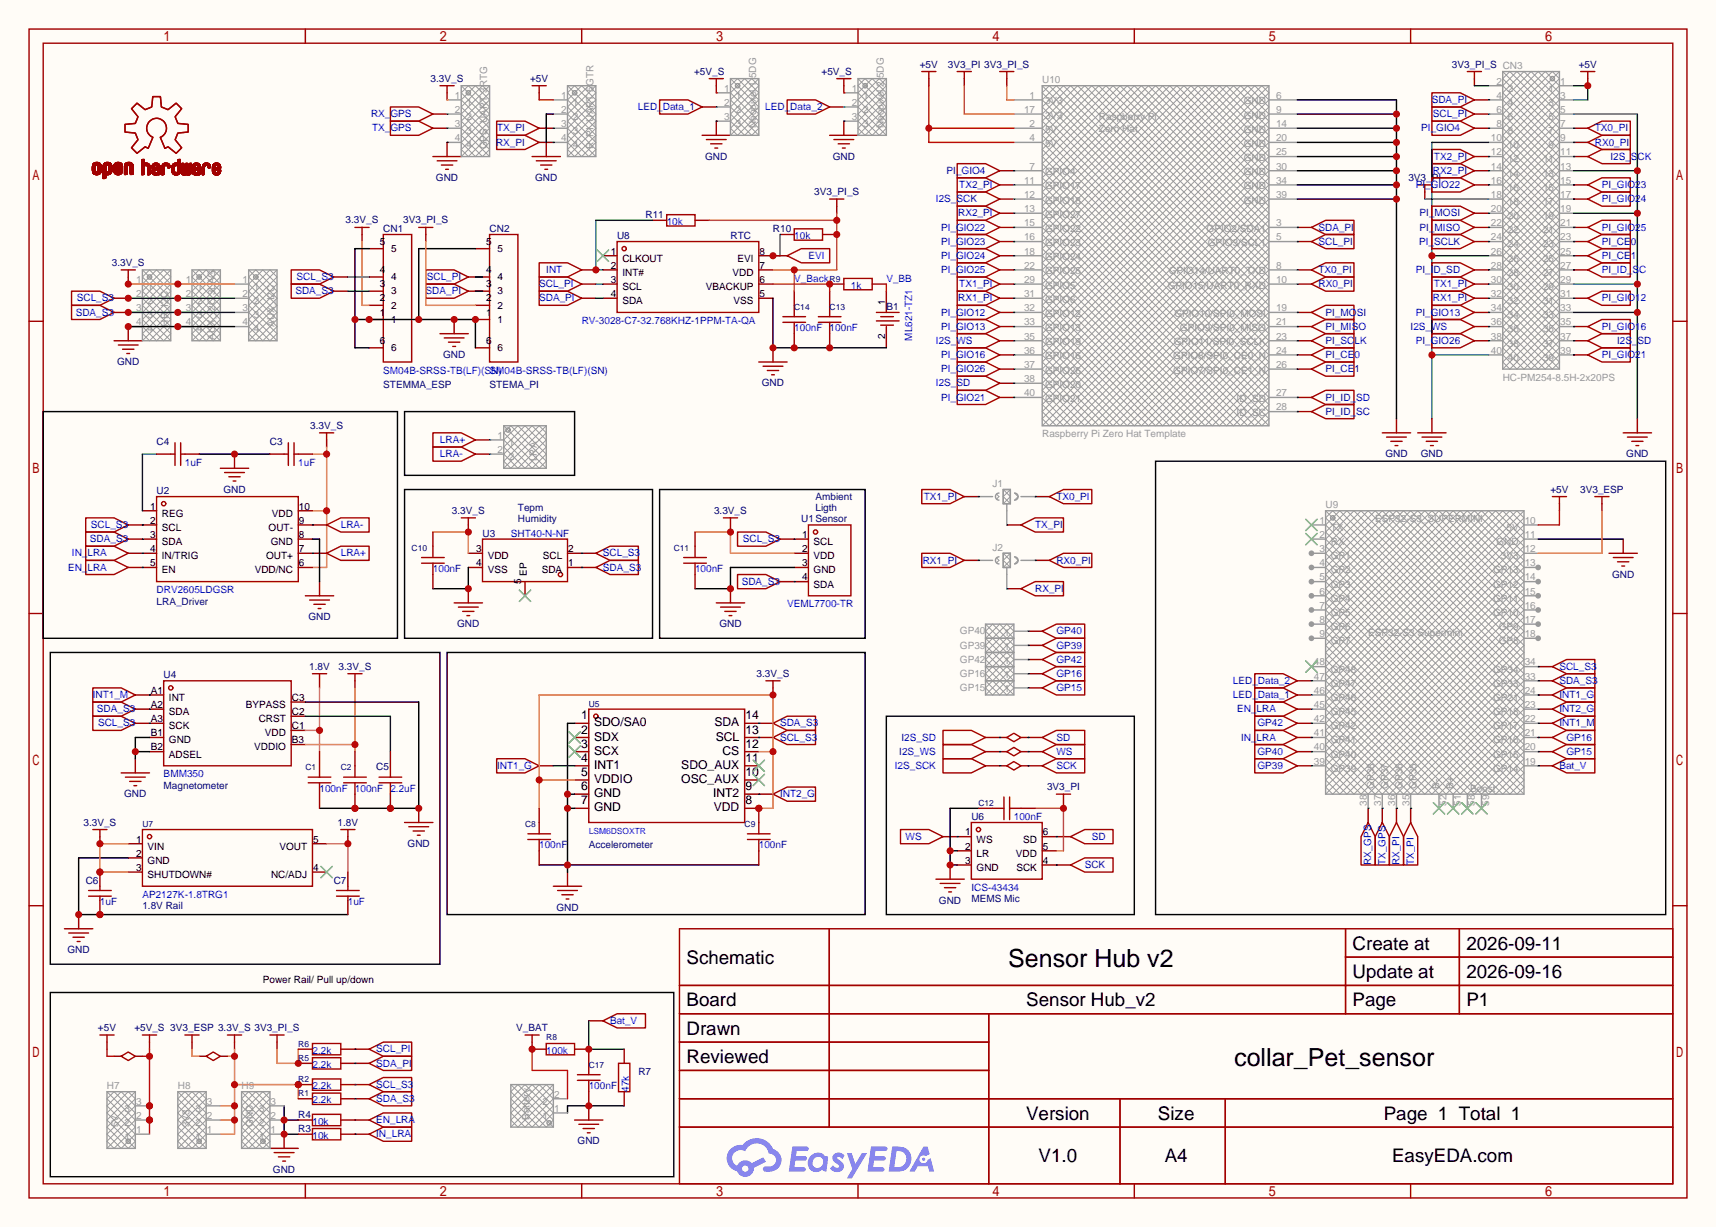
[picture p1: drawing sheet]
<svg xmlns="http://www.w3.org/2000/svg" width="308mm" height="220mm" viewBox="0 0 308 220" stroke-linecap="round" stroke-linejoin="round" font-family="sans-serif">
<defs><g id="words">
<g font-size="4.5">
<text x="180.7" y="173.4">Sensor Hub v2</text>
<text x="221.2" y="191.1">collar_Pet_sensor</text>
</g>
<g font-size="3.4">
<text x="123.1" y="172.8">Schematic</text>
<text x="242.5" y="170.3">Create at</text>
<text x="262.9" y="170.3">2026-09-11</text>
<text x="242.5" y="175.3">Update at</text>
<text x="262.9" y="175.3">2026-09-16</text>
<text x="123.1" y="180.4">Board</text>
<text x="123.1" y="185.5">Drawn</text>
<text x="184" y="180.4">Sensor Hub_v2</text>
<text x="242.5" y="180.4">Page</text>
<text x="262.9" y="180.4">P1</text>
<text x="123.1" y="190.6">Reviewed</text>
<text x="183.9" y="200.7">Version</text>
<text x="207.6" y="200.7">Size</text>
<text x="248" y="200.7">Page 1 Total 1</text>
<text x="186.2" y="208.4">V1.0</text>
<text x="208.8" y="208.4">A4</text>
<text x="249.5" y="208.4">EasyEDA.com</text>
</g>
<g font-size="2.2">
<text x="104.2" y="129">1</text>
<text x="104.2" y="131.5">2</text>
<text x="106.5" y="130.2">SDO/SA0</text>
<text x="128.1" y="130.2">SDA</text>
<text x="133.6" y="131.5">13</text>
<text x="133.6" y="129">14</text>
<text x="104.2" y="134">3</text>
<text x="104.2" y="136.6">4</text>
<text x="106.5" y="132.8">SDX</text>
<text x="106.5" y="135.3">SCX</text>
<text x="106.5" y="137.9">INT1</text>
<text x="122.1" y="137.9">SDO_AUX</text>
<text x="128.3" y="132.8">SCL</text>
<text x="129.5" y="135.3">CS</text>
<text x="133.6" y="136.6">11</text>
<text x="133.6" y="134">12</text>
<text x="104.2" y="139.1">5</text>
<text x="104.2" y="141.7">6</text>
<text x="106.5" y="140.4">VDDIO</text>
<text x="106.5" y="142.9">GND</text>
<text x="122.1" y="140.4">OSC_AUX</text>
<text x="127.8" y="142.9">INT2</text>
<text x="133.6" y="141.7">9</text>
<text x="133.6" y="139.1">10</text>
<text x="104.2" y="144.2">7</text>
<text x="106.5" y="145.5">GND</text>
<text x="127.9" y="145.5">VDD</text>
<text x="133.6" y="144.2">8</text>
</g>
<g font-size="1.8" fill="#000080">
<text x="77.2" y="14.7">3.3V_S</text>
<text x="95" y="14.7">+5V</text>
<text x="124.4" y="13.4">+5V_S</text>
<text x="147.3" y="13.4">+5V_S</text>
<text x="164.9" y="12.1">+5V</text>
<text x="169.9" y="12.1">3V3_PI 3V3_PI_S</text>
<text x="260.3" y="12.1">3V3_PI_S CN3</text>
<text x="283" y="12.1">+5V</text>
<text x="126.4" y="28.6">GND</text>
<text x="149.3" y="28.6">GND</text>
<text x="78.1" y="32.4">GND</text>
<text x="95.9" y="32.4">GND</text>
<text x="146" y="35">3V3_PI_S</text>
<text x="252.5" y="32.4">3V3_PI</text>
<text x="62" y="40.1">3.3V_S</text>
<text x="68.7" y="41.6">CN1</text>
<text x="72.3" y="40.1">3V3_PI_S</text>
<text x="87.8" y="41.6">CN2</text>
<text x="115.7" y="39">R11</text>
<text x="138.6" y="41.6">R10</text>
<text x="20" y="47.7">3.3V_S</text>
<text x="110.6" y="42.9">U8</text>
<text x="130.9" y="42.9">RTC</text>
<text x="158.9" y="55.6">B1</text>
<text x="21" y="65.5">GND</text>
<text x="79.4" y="64.2">GND</text>
<text x="68.7" y="69.5">STEMMA_ESP</text>
<text x="87.8" y="69.5">STEMA_PI</text>
<text x="136.6" y="69.3">GND</text>
<text x="55.6" y="76.9">3.3V_S</text>
<text x="28.1" y="79.7">C4</text>
<text x="48.4" y="79.7">C3</text>
<text x="248.3" y="82">GND</text>
<text x="254.7" y="82">GND</text>
<text x="291.5" y="82">GND</text>
<text x="28.1" y="88.6">U2</text>
<text x="40" y="88.3">GND</text>
<text x="146.2" y="89.6">Ambient</text>
<text x="277.9" y="88.3">+5V</text>
<text x="283.3" y="88.3">3V3_ESP</text>
<text x="81" y="92.1">3.3V_S</text>
<text x="92.8" y="91.6">Tepm</text>
<text x="92.8" y="93.7">Humidity</text>
<text x="128" y="92.1">3.3V_S</text>
<text x="143.6" y="93.7">U1Sensor</text>
<text x="146.2" y="91.6">Ligth</text>
<text x="86.5" y="96.2">U3</text>
<text x="289" y="103.6">GND</text>
<text x="28.1" y="108.4">LRA_Driver</text>
<text x="55.3" y="111.2">GND</text>
<text x="82" y="112.5">GND</text>
<text x="128.9" y="112.5">GND</text>
<text x="29.3" y="121.6">U4</text>
<text x="55.4" y="120.1">1.8V</text>
<text x="60.7" y="120.1">3.3V_S</text>
<text x="135.6" y="121.3">3.3V_S</text>
<text x="22.3" y="142.9">GND</text>
<text x="29.3" y="141.4">Magnetometer</text>
<text x="67.4" y="138.1">C5</text>
<text x="187.7" y="141.7">3V3_PI</text>
<text x="15" y="148">3.3V_S</text>
<text x="60.5" y="148">1.8V</text>
<text x="174.1" y="147">U6</text>
<text x="73.1" y="151.8">GND</text>
<text x="105.5" y="152.1">Accelerometer</text>
<text x="15.4" y="158.4">C6</text>
<text x="59.8" y="158.4">C7</text>
<text x="168.3" y="162">GND</text>
<text x="174.1" y="161.7">MEMS Mic</text>
<text x="25.5" y="163">1.8V Rail</text>
<text x="99.7" y="163.3">GND</text>
<text x="12.1" y="170.9">GND</text>
<text x="17.6" y="184.8">+5V</text>
<text x="24.1" y="184.8">+5V_S 3V3_ESP 3.3V_S 3V3_PI_S</text>
<text x="92.5" y="184.8">V_BAT</text>
<text x="114.4" y="192.7">R7</text>
<text x="53.5" y="202.9">R3</text>
<text x="53.5" y="200.3">R4</text>
<text x="103.5" y="205.2">GND</text>
<text x="48.9" y="210.2">GND</text>
</g>
<g font-size="1.8" fill="#999">
<text x="81.6" y="17.7">1</text>
<text x="100.6" y="17.7">1</text>
<text x="129.8" y="16.4">1</text>
<text x="131.9" y="17.7">1</text>
<text x="152.7" y="16.4">1</text>
<text x="154.7" y="17.7">1</text>
<text x="184.5" y="17.7">1</text>
<text x="186.8" y="14.9">U10</text>
<text x="228.7" y="17.7">6</text>
<text x="268.2" y="17.7">4</text>
<text x="268.2" y="15.2">2</text>
<text x="270.3" y="16.4">2</text>
<text x="277.6" y="16.4">1</text>
<text x="279.7" y="15.2">1</text>
<text x="279.7" y="17.7">3</text>
<text x="81.6" y="20.2">2</text>
<text x="81.6" y="22.8">3</text>
<text x="83.6" y="19">1</text>
<text x="83.6" y="21.5">2</text>
<text x="100.6" y="20.2">2</text>
<text x="100.6" y="22.8">3</text>
<text x="102.7" y="19">1</text>
<text x="102.7" y="21.5">2</text>
<text x="129.8" y="19">2</text>
<text x="129.8" y="21.5">3</text>
<text x="131.9" y="20.2">2</text>
<text x="131.9" y="22.8">3</text>
<text x="135.6" y="23" transform="rotate(-90 135.6 23)">Neopixel 1 5DG</text>
<text x="152.7" y="19">2</text>
<text x="152.7" y="21.5">3</text>
<text x="154.7" y="20.2">2</text>
<text x="154.7" y="22.8">3</text>
<text x="158.4" y="23" transform="rotate(-90 158.4 23)">Neopixel 2 5DG</text>
<text x="183.6" y="20.2">17</text>
<text x="184.5" y="22.8">2</text>
<text x="187.3" y="18.7">3V3</text>
<text x="187.3" y="21.2">3V3</text>
<text x="187.3" y="23.8">5V</text>
<text x="197" y="21.6">Raspberry Pi</text>
<text x="197" y="23.6">Zero Hat</text>
<text x="223" y="18.7">GND</text>
<text x="223" y="21.2">GND</text>
<text x="223" y="23.8">GND</text>
<text x="228.7" y="20.2">9</text>
<text x="228.7" y="22.8">14</text>
<text x="268.2" y="22.8">8</text>
<text x="268.2" y="20.2">6</text>
<text x="270.3" y="21.5">6</text>
<text x="270.3" y="19">4</text>
<text x="277.6" y="19">3</text>
<text x="277.6" y="21.5">5</text>
<text x="279.7" y="20.2">5</text>
<text x="279.7" y="22.8">7</text>
<text x="81.6" y="25.3">4</text>
<text x="83.6" y="24">3</text>
<text x="83.6" y="26.6">4</text>
<text x="87.3" y="26.8" transform="rotate(-90 87.3 26.8)">GPS_UART 3RTG</text>
<text x="100.6" y="25.3">4</text>
<text x="102.7" y="24">3</text>
<text x="102.7" y="26.6">4</text>
<text x="106.4" y="26.8" transform="rotate(-90 106.4 26.8)">R_PI_UART 5GTR</text>
<text x="184.5" y="25.3">4</text>
<text x="187.3" y="26.3">5V</text>
<text x="223" y="26.3">GND</text>
<text x="223" y="28.9">GND</text>
<text x="228.7" y="25.3">20</text>
<text x="228.7" y="27.9">25</text>
<text x="267.2" y="27.9">12</text>
<text x="267.2" y="25.3">10</text>
<text x="270.3" y="29.1">12</text>
<text x="270.3" y="26.6">10</text>
<text x="270.3" y="24">8</text>
<text x="276.6" y="29.1">11</text>
<text x="277.6" y="24">7</text>
<text x="277.6" y="26.6">9</text>
<text x="279.7" y="25.3">9</text>
<text x="279.7" y="27.9">11</text>
<text x="183.6" y="32.9">11</text>
<text x="183.6" y="35.5">12</text>
<text x="184.5" y="30.4">7</text>
<text x="187.3" y="31.4">GPIO4</text>
<text x="187.3" y="33.9">GPIO17</text>
<text x="223" y="31.4">GND</text>
<text x="223" y="33.9">GND</text>
<text x="228.7" y="30.4">30</text>
<text x="228.7" y="32.9">34</text>
<text x="228.7" y="35.5">39</text>
<text x="267.2" y="35.5">18</text>
<text x="267.2" y="32.9">16</text>
<text x="267.2" y="30.4">14</text>
<text x="270.3" y="34.2">16</text>
<text x="270.3" y="31.7">14</text>
<text x="276.6" y="31.7">13</text>
<text x="276.6" y="34.2">15</text>
<text x="279.7" y="30.4">13</text>
<text x="279.7" y="32.9">15</text>
<text x="279.7" y="35.5">17</text>
<text x="183.6" y="40.6">15</text>
<text x="183.6" y="38">13</text>
<text x="187.3" y="36.5">GPIO18</text>
<text x="187.3" y="41.6">GPIO22</text>
<text x="187.3" y="39">GPIO27</text>
<text x="216.3" y="41.6">GPIO2/SDA1</text>
<text x="223" y="36.5">GND</text>
<text x="228.7" y="40.6">3</text>
<text x="267.2" y="40.6">22</text>
<text x="267.2" y="38">20</text>
<text x="270.3" y="41.8">22</text>
<text x="270.3" y="39.3">20</text>
<text x="270.3" y="36.7">18</text>
<text x="276.6" y="36.7">17</text>
<text x="276.6" y="39.3">19</text>
<text x="276.6" y="41.8">21</text>
<text x="279.7" y="38">19</text>
<text x="279.7" y="40.6">21</text>
<text x="183.6" y="43.1">16</text>
<text x="183.6" y="45.6">18</text>
<text x="187.3" y="44.1">GPIO23</text>
<text x="187.3" y="46.6">GPIO24</text>
<text x="216.5" y="44.1">GPIO3/SCL1</text>
<text x="228.7" y="43.1">5</text>
<text x="267.2" y="45.6">26</text>
<text x="267.2" y="43.1">24</text>
<text x="270.3" y="46.9">26</text>
<text x="270.3" y="44.4">24</text>
<text x="276.6" y="44.4">23</text>
<text x="276.6" y="46.9">25</text>
<text x="279.7" y="43.1">23</text>
<text x="279.7" y="45.6">25</text>
<text x="24.4" y="50.7">1</text>
<text x="24.4" y="53.3">2</text>
<text x="26.5" y="52">1</text>
<text x="33.3" y="50.7">1</text>
<text x="33.3" y="53.3">2</text>
<text x="35.4" y="52">1</text>
<text x="43.5" y="50.7">1</text>
<text x="43.5" y="53.3">2</text>
<text x="45.5" y="52">1</text>
<text x="183.6" y="50.7">29</text>
<text x="183.6" y="53.3">31</text>
<text x="183.6" y="48.2">22</text>
<text x="187.3" y="51.7">GPIO5</text>
<text x="187.3" y="49.2">GPIO25</text>
<text x="209.3" y="51.7">GPIO15/UART0_RXD</text>
<text x="209.5" y="49.2">GPIO14/UART0_TXD</text>
<text x="228.7" y="48.2">8</text>
<text x="228.7" y="50.7">10</text>
<text x="267.2" y="53.3">32</text>
<text x="267.2" y="50.7">30</text>
<text x="267.2" y="48.2">28</text>
<text x="270.3" y="52">30</text>
<text x="270.3" y="49.4">28</text>
<text x="276.6" y="49.4">27</text>
<text x="276.6" y="52">29</text>
<text x="279.7" y="48.2">27</text>
<text x="279.7" y="50.7">29</text>
<text x="279.7" y="53.3">31</text>
<text x="24.4" y="55.8">3</text>
<text x="24.4" y="58.3">4</text>
<text x="26.5" y="54.5">2</text>
<text x="26.5" y="57.1">3</text>
<text x="26.5" y="59.6">4</text>
<text x="30.2" y="58.5" transform="rotate(-90 30.2 58.5)">HR_I2C</text>
<text x="33.3" y="55.8">3</text>
<text x="33.3" y="58.3">4</text>
<text x="35.4" y="54.5">2</text>
<text x="35.4" y="57.1">3</text>
<text x="35.4" y="59.6">4</text>
<text x="43.5" y="55.8">3</text>
<text x="43.5" y="58.3">4</text>
<text x="45.5" y="54.5">2</text>
<text x="45.5" y="57.1">3</text>
<text x="45.5" y="59.6">4</text>
<text x="49.2" y="58.5" transform="rotate(-90 49.2 58.5)">AUX_I2C</text>
<text x="183.6" y="55.8">32</text>
<text x="183.6" y="58.3">33</text>
<text x="187.3" y="54.3">GPIO6</text>
<text x="187.3" y="56.8">GPIO12</text>
<text x="187.3" y="59.3">GPIO13</text>
<text x="210.5" y="56.8">GPIO10/SPI0_MOSI</text>
<text x="211.5" y="59.3">GPIO9/SPI0_MISO</text>
<text x="228.7" y="55.8">19</text>
<text x="228.7" y="58.3">21</text>
<text x="267.2" y="58.3">36</text>
<text x="267.2" y="55.8">34</text>
<text x="270.3" y="59.6">36</text>
<text x="270.3" y="57.1">34</text>
<text x="270.3" y="54.5">32</text>
<text x="276.6" y="54.5">31</text>
<text x="276.6" y="57.1">33</text>
<text x="276.6" y="59.6">35</text>
<text x="279.7" y="55.8">33</text>
<text x="279.7" y="58.3">35</text>
<text x="38.5" y="60.9" transform="rotate(-90 38.5 60.9)">AUX_I2C 3LAG</text>
<text x="183.6" y="63.4">36</text>
<text x="183.6" y="60.9">35</text>
<text x="183.6" y="66">37</text>
<text x="187.3" y="64.4">GPIO16</text>
<text x="187.3" y="61.9">GPIO19</text>
<text x="210.3" y="64.4">GPIO8/SPI0_CE0_N</text>
<text x="210.4" y="61.9">GPIO11/SPI0_SCLK</text>
<text x="228.7" y="60.9">23</text>
<text x="228.7" y="63.4">24</text>
<text x="228.7" y="66">26</text>
<text x="267.2" y="63.4">40</text>
<text x="267.2" y="60.9">38</text>
<text x="270.3" y="64.7">40</text>
<text x="270.3" y="62.1">38</text>
<text x="276.6" y="62.1">37</text>
<text x="276.6" y="64.7">39</text>
<text x="279.7" y="60.9">37</text>
<text x="279.7" y="63.4">39</text>
<text x="183.6" y="68.5">38</text>
<text x="183.6" y="71">40</text>
<text x="187.3" y="69.5">GPIO20</text>
<text x="187.3" y="67">GPIO26</text>
<text x="210.3" y="67">GPIO7/SPI0_CE1_N</text>
<text x="228.7" y="71">27</text>
<text x="269.4" y="68.3">HC-PM254-8.5H-2x20PS</text>
<text x="187.3" y="72">GPIO21</text>
<text x="221.7" y="72">ID_SD</text>
<text x="221.7" y="74.6">ID_SC</text>
<text x="228.7" y="73.6">28</text>
<text x="89.2" y="78.7">1</text>
<text x="89.2" y="81.2">2</text>
<text x="91.2" y="79.9">1</text>
<text x="91.2" y="82.5">2</text>
<text x="96.2" y="82.7" transform="rotate(-90 96.2 82.7)">LRA</text>
<text x="186.8" y="78.4">Raspberry Pi Zero Hat Template</text>
<text x="177.9" y="87.3">J1</text>
<text x="236.5" y="93.9">1</text>
<text x="237.6" y="91.1">U9</text>
<text x="238.6" y="95.2">TX</text>
<text x="246.5" y="93.7">ESP32-S3_SUPERMINI</text>
<text x="270" y="95.2">5V</text>
<text x="273.3" y="93.9">10</text>
<text x="177.9" y="98.7">J2</text>
<text x="236.5" y="96.4">2</text>
<text x="236.5" y="101.5">4</text>
<text x="236.5" y="99">3</text>
<text x="238.6" y="97.7">RX</text>
<text x="238.6" y="100.2">GP1</text>
<text x="268.3" y="97.7">GND</text>
<text x="269" y="100.2">3V3</text>
<text x="273.3" y="99">12</text>
<text x="273.3" y="96.4">11</text>
<text x="273.3" y="101.5">13</text>
<text x="236.5" y="104.1">5</text>
<text x="236.5" y="106.6">6</text>
<text x="238.6" y="102.8">GP2</text>
<text x="238.6" y="105.3">GP3</text>
<text x="238.6" y="107.9">GP4</text>
<text x="267.7" y="102.8">GP13</text>
<text x="267.7" y="105.3">GP12</text>
<text x="267.7" y="107.9">GP11</text>
<text x="273.3" y="104.1">14</text>
<text x="273.3" y="106.6">15</text>
<text x="172.1" y="113.7">GP40</text>
<text x="180" y="114">1</text>
<text x="236.5" y="109.1">7</text>
<text x="236.5" y="111.7">8</text>
<text x="238.6" y="110.4">GP5</text>
<text x="238.6" y="112.9">GP6</text>
<text x="245.2" y="114">ESP32-S3 Supermini</text>
<text x="267.7" y="110.4">GP10</text>
<text x="268.7" y="112.9">GP9</text>
<text x="273.3" y="109.1">16</text>
<text x="273.3" y="111.7">17</text>
<text x="172.1" y="116.3">GP39</text>
<text x="172.1" y="118.8">GP42</text>
<text x="180" y="116.5">1</text>
<text x="180" y="119.1">1</text>
<text x="235.5" y="119.3">48</text>
<text x="236.5" y="114.2">9</text>
<text x="238.6" y="115.5">GP7</text>
<text x="268.7" y="115.5">GP8</text>
<text x="273.3" y="114.2">18</text>
<text x="273.3" y="119.3">34</text>
<text x="172.1" y="123.9">GP15</text>
<text x="172.1" y="121.3">GP16</text>
<text x="180" y="124.1">1</text>
<text x="180" y="121.6">1</text>
<text x="235.5" y="121.8">47</text>
<text x="235.5" y="124.4">46</text>
<text x="238.6" y="120.6">GP48</text>
<text x="238.6" y="123.1">GP47</text>
<text x="238.6" y="125.6">GP46</text>
<text x="267.7" y="120.6">GP34</text>
<text x="267.7" y="123.1">GP33</text>
<text x="267.7" y="125.6">GP21</text>
<text x="273.3" y="121.8">33</text>
<text x="273.3" y="124.4">24</text>
<text x="235.5" y="126.9">45</text>
<text x="235.5" y="129.5">42</text>
<text x="235.5" y="132">41</text>
<text x="238.6" y="128.2">GP45</text>
<text x="238.6" y="130.7">GP42</text>
<text x="267.7" y="128.2">GP18</text>
<text x="267.7" y="130.7">GP17</text>
<text x="273.3" y="126.9">23</text>
<text x="273.3" y="129.5">22</text>
<text x="273.3" y="132">21</text>
<text x="235.5" y="134.5">40</text>
<text x="235.5" y="137.1">39</text>
<text x="238.6" y="133.3">GP41</text>
<text x="238.6" y="135.8">GP40</text>
<text x="267.7" y="133.3">GP16</text>
<text x="267.7" y="135.8">GP15</text>
<text x="273.3" y="134.5">20</text>
<text x="273.3" y="137.1">19</text>
<text x="238.6" y="138.3">GP39</text>
<text x="246.3" y="141.4" transform="rotate(-90 246.3 141.4)">GP38</text>
<text x="248.8" y="141.4" transform="rotate(-90 248.8 141.4)">GP37</text>
<text x="251.4" y="141.4" transform="rotate(-90 251.4 141.4)">GP36</text>
<text x="253.9" y="141.4" transform="rotate(-90 253.9 141.4)">GP35</text>
<text x="258" y="141.4" transform="rotate(-90 258 141.4)">B-</text>
<text x="260.6" y="141.4" transform="rotate(-90 260.6 141.4)">B+</text>
<text x="263.5" y="141.9">Boost</text>
<text x="267.7" y="138.3">GP14</text>
<text x="245" y="144.5" transform="rotate(-90 245 144.5)">38</text>
<text x="247.6" y="144.5" transform="rotate(-90 247.6 144.5)">37</text>
<text x="250.1" y="144.5" transform="rotate(-90 250.1 144.5)">36</text>
<text x="252.6" y="144.5" transform="rotate(-90 252.6 144.5)">35</text>
<text x="259.3" y="144.5" transform="rotate(-90 259.3 144.5)">52</text>
<text x="261.8" y="144.5" transform="rotate(-90 261.8 144.5)">51</text>
<text x="264.4" y="144.5" transform="rotate(-90 264.4 144.5)">58</text>
<text x="266.9" y="144.5" transform="rotate(-90 266.9 144.5)">59</text>
<text x="19.2" y="195.3">H7</text>
<text x="31.9" y="195.3">H8</text>
<text x="43.3" y="195.3">H9</text>
<text x="99.3" y="196.8">2</text>
<text x="21.3" y="202.1" transform="rotate(-90 21.3 202.1)">5V</text>
<text x="22.3" y="201.8">2</text>
<text x="22.3" y="199.3">3</text>
<text x="24.4" y="203.1">1</text>
<text x="24.4" y="200.6">2</text>
<text x="24.4" y="198">3</text>
<text x="34" y="202.1" transform="rotate(-90 34 202.1)">3V3</text>
<text x="35" y="201.8">2</text>
<text x="35" y="199.3">3</text>
<text x="37.1" y="203.1">1</text>
<text x="37.1" y="200.6">2</text>
<text x="37.1" y="198">3</text>
<text x="45.4" y="202.1" transform="rotate(-90 45.4 202.1)">GND</text>
<text x="46.5" y="201.8">2</text>
<text x="46.5" y="199.3">3</text>
<text x="48.5" y="203.1">1</text>
<text x="48.5" y="200.6">2</text>
<text x="48.5" y="198">3</text>
<text x="94.9" y="200.8" transform="rotate(-90 94.9 200.8)">Battery</text>
<text x="97.3" y="200.6">1</text>
<text x="97.3" y="198">2</text>
<text x="99.3" y="199.3">1</text>
<text x="22.3" y="204.4">1</text>
<text x="35" y="204.4">1</text>
<text x="46.5" y="204.4">1</text>
</g>
<g font-size="1.8" fill="#00f">
<text x="66.5" y="21">RX_GPS</text>
<text x="66.7" y="23.6">TX_GPS</text>
<text x="89.1" y="23.6">TX_PI</text>
<text x="114.3" y="19.7">LED_Data_1</text>
<text x="137.2" y="19.7">LED_Data_2</text>
<text x="254.8" y="23.6">PI_GIO4</text>
<text x="256.6" y="18.5">SDA_PI</text>
<text x="256.8" y="21">SCL_PI</text>
<text x="285.9" y="23.6">TX0_PI</text>
<text x="88.9" y="26.1">RX_PI</text>
<text x="257" y="28.6">TX2_PI</text>
<text x="285.9" y="26.1">RX0_PI</text>
<text x="288.7" y="28.6">I2S_SCK</text>
<text x="169.7" y="31.2">PI_GIO4</text>
<text x="171.9" y="33.7">TX2_PI</text>
<text x="253.8" y="33.7">PI_GIO22</text>
<text x="256.8" y="31.2">RX2_PI</text>
<text x="287.1" y="33.7">PI_GIO23</text>
<text x="119.5" y="40.3">10k</text>
<text x="167.8" y="36.3">I2S_SCK</text>
<text x="168.7" y="41.3">PI_GIO22</text>
<text x="171.7" y="38.8">RX2_PI</text>
<text x="236.3" y="41.3">SDA_PI</text>
<text x="254.5" y="41.3">PI_MISO</text>
<text x="254.5" y="38.8">PI_MOSI</text>
<text x="287.1" y="41.3">PI_GIO25</text>
<text x="287.1" y="36.3">PI_GIO24</text>
<text x="142.4" y="42.9">10k</text>
<text x="144.9" y="46.4">EVI</text>
<text x="168.7" y="46.4">PI_GIO24</text>
<text x="168.7" y="43.9">PI_GIO23</text>
<text x="236.3" y="43.9">SCL_PI</text>
<text x="254.4" y="43.9">PI_SCLK</text>
<text x="287.1" y="46.4">PI_CE1</text>
<text x="287.1" y="43.9">PI_CE0</text>
<text x="52.9" y="52.8">SDA_S3</text>
<text x="53.1" y="50.2">SCL_S3</text>
<text x="76.3" y="52.8">SDA_PI</text>
<text x="76.5" y="50.2">SCL_PI</text>
<text x="96.6" y="51.5">SCL_PI</text>
<text x="97.9" y="49">INT</text>
<text x="142.4" y="50.5">V_Back</text>
<text x="152.5" y="51.7">1k</text>
<text x="158.9" y="50.5">V_BB</text>
<text x="168.7" y="49">PI_GIO25</text>
<text x="171.9" y="51.5">TX1_PI</text>
<text x="236.3" y="51.5">RX0_PI</text>
<text x="236.3" y="49">TX0_PI</text>
<text x="253.8" y="49">PI_ID_SD</text>
<text x="257" y="51.5">TX1_PI</text>
<text x="287.1" y="49">PI_ID_SC</text>
<text x="13.6" y="56.6">SDA_S3</text>
<text x="13.8" y="54">SCL_S3</text>
<text x="96.6" y="54">SDA_PI</text>
<text x="104.3" y="58.1">RV-3028-C7-32.768KHZ-1PPM-TA-QA</text>
<text x="142.4" y="59.4">100nF</text>
<text x="148.7" y="59.4">100nF</text>
<text x="168.7" y="59.1">PI_GIO13</text>
<text x="168.7" y="56.6">PI_GIO12</text>
<text x="171.7" y="54">RX1_PI</text>
<text x="237.6" y="59.1">PI_MISO</text>
<text x="237.6" y="56.6">PI_MOSI</text>
<text x="252.9" y="59.1">I2S_WS</text>
<text x="253.8" y="56.6">PI_GIO13</text>
<text x="256.8" y="54">RX1_PI</text>
<text x="287.1" y="59.1">PI_GIO16</text>
<text x="287.1" y="54">PI_GIO12</text>
<text x="163.5" y="61.1" transform="rotate(-90 163.5 61.1)">ML621-TZ1</text>
<text x="167.8" y="61.7">I2S_WS</text>
<text x="168.7" y="64.2">PI_GIO16</text>
<text x="237.6" y="64.2">PI_CE0</text>
<text x="237.6" y="61.7">PI_SCLK</text>
<text x="253.8" y="61.7">PI_GIO26</text>
<text x="287.1" y="64.2">PI_GIO21</text>
<text x="289.9" y="61.7">I2S_SD</text>
<text x="68.7" y="67">SM04B-SRSS-TB(LF)(SN)</text>
<text x="87.8" y="67">SM04B-SRSS-TB(LF)(SN)</text>
<text x="167.8" y="69.3">I2S_SD</text>
<text x="168.7" y="71.8">PI_GIO21</text>
<text x="168.7" y="66.7">PI_GIO26</text>
<text x="237.6" y="71.8">PI_ID_SD</text>
<text x="237.6" y="66.7">PI_CE1</text>
<text x="237.6" y="74.4">PI_ID_SC</text>
<text x="33.1" y="83.5">1uF</text>
<text x="53.5" y="83.5">1uF</text>
<text x="78.9" y="82">LRA-</text>
<text x="78.9" y="79.4">LRA+</text>
<text x="165.6" y="89.6">TX1_PI</text>
<text x="189.4" y="89.6">TX0_PI</text>
<text x="16.3" y="94.7">SCL_S3</text>
<text x="61.1" y="94.7">LRA-</text>
<text x="185.5" y="94.7">TX_PI</text>
<text x="12.9" y="99.8">IN_LRA</text>
<text x="16.1" y="97.2">SDA_S3</text>
<text x="61.1" y="99.8">LRA+</text>
<text x="91.6" y="96.2">SHT40-N-NF</text>
<text x="108.1" y="99.8">SCL_S3</text>
<text x="133.1" y="97.2">SCL_S3</text>
<text x="165.4" y="101">RX1_PI</text>
<text x="189.4" y="101">RX0_PI</text>
<text x="12.2" y="102.3">EN_LRA</text>
<text x="28.1" y="106.4">DRV2605LDGSR</text>
<text x="77.6" y="102.5">100nF</text>
<text x="108.1" y="102.3">SDA_S3</text>
<text x="124.6" y="102.5">100nF</text>
<text x="133" y="104.8">SDA_S3</text>
<text x="185.5" y="106.1">RX_PI</text>
<text x="141.1" y="108.9">VEML7700-TR</text>
<text x="189.4" y="113.7">GP40</text>
<text x="189.4" y="118.8">GP42</text>
<text x="189.4" y="116.3">GP39</text>
<text x="16.6" y="125.2">INT1_M</text>
<text x="189.4" y="121.3">GP16</text>
<text x="189.4" y="123.9">GP15</text>
<text x="221" y="125.2">LED_Data_1</text>
<text x="221" y="122.6">LED_Data_2</text>
<text x="279.5" y="122.6">SDA_S3</text>
<text x="279.5" y="125.2">INT1_G</text>
<text x="279.5" y="120.1">SCL_S3</text>
<text x="17.4" y="127.7">SDA_S3</text>
<text x="17.6" y="130.2">SCL_S3</text>
<text x="139.8" y="130.2">SDA_S3</text>
<text x="221.8" y="127.7">EN_LRA</text>
<text x="225.4" y="130.2">GP42</text>
<text x="279.5" y="127.7">INT2_G</text>
<text x="279.5" y="130.2">INT1_M</text>
<text x="89.1" y="137.9">INT1_G</text>
<text x="139.8" y="132.8">SCL_S3</text>
<text x="160.4" y="137.9">I2S_SCK</text>
<text x="161.2" y="135.3">I2S_WS</text>
<text x="161.6" y="132.8">I2S_SD</text>
<text x="189.4" y="132.8">SD</text>
<text x="189.4" y="135.3">WS</text>
<text x="189.4" y="137.9">SCK</text>
<text x="222.5" y="132.8">IN_LRA</text>
<text x="225.4" y="135.3">GP40</text>
<text x="225.4" y="137.9">GP39</text>
<text x="279.5" y="137.9">Bat_V</text>
<text x="280.8" y="135.3">GP15</text>
<text x="280.8" y="132.8">GP16</text>
<text x="29.3" y="139.4">BMM350</text>
<text x="57.3" y="141.9">100nF</text>
<text x="63.6" y="141.9">100nF</text>
<text x="70" y="141.9">2.2uF</text>
<text x="139.8" y="142.9">INT2_G</text>
<text x="181.7" y="147">100nF</text>
<text x="96.6" y="152.1">100nF</text>
<text x="136" y="152.1">100nF</text>
<text x="162.3" y="150.6">WS</text>
<text x="194.4" y="155.6">SCK</text>
<text x="195.7" y="150.6">SD</text>
<text x="245.8" y="155.1" transform="rotate(-90 245.8 155.1)">RX_GPS</text>
<text x="248.3" y="155.1" transform="rotate(-90 248.3 155.1)">TX_GPS</text>
<text x="250.9" y="155.1" transform="rotate(-90 250.9 155.1)">RX_PI</text>
<text x="253.4" y="155.1" transform="rotate(-90 253.4 155.1)">TX_PI</text>
<text x="25.5" y="161">AP2127K-1.8TRG1</text>
<text x="174.1" y="159.7">ICS-43434</text>
<text x="17.9" y="162.2">1uF</text>
<text x="62.4" y="162.2">1uF</text>
<text x="109.3" y="183.6">Bat_V</text>
<text x="56" y="191.4">2.2k</text>
<text x="56" y="188.9">2.2k</text>
<text x="67.4" y="191.2">SDA_PI</text>
<text x="67.4" y="188.7">SCL_PI</text>
<text x="97.9" y="188.9">100k</text>
<text x="56" y="197.8">2.2k</text>
<text x="56" y="195.3">2.2k</text>
<text x="67.4" y="197.5">SDA_S3</text>
<text x="67.4" y="195">SCL_S3</text>
<text x="105.5" y="195.3">100nF</text>
<text x="112.7" y="195.7" transform="rotate(-90 112.7 195.7)">47k</text>
<text x="56" y="201.6">10k</text>
<text x="67.4" y="203.9">IN_LRA</text>
<text x="67.4" y="201.4">EN_LRA</text>
<text x="56" y="204.1">10k</text>
</g>
<g font-size="1.8">
<text x="68.1" y="43.9">5</text>
<text x="70.1" y="45.1">5</text>
<text x="87.1" y="43.9">5</text>
<text x="89.2" y="45.1">5</text>
<text x="109.5" y="45.6">1</text>
<text x="111.6" y="46.9">CLKOUT</text>
<text x="132.2" y="46.9">EVI</text>
<text x="136.1" y="45.6">8</text>
<text x="68.1" y="51.5">3</text>
<text x="68.1" y="49">4</text>
<text x="70.1" y="52.8">3</text>
<text x="70.1" y="50.2">4</text>
<text x="87.1" y="51.5">3</text>
<text x="87.1" y="49">4</text>
<text x="89.2" y="52.8">3</text>
<text x="89.2" y="50.2">4</text>
<text x="109.5" y="53.3">4</text>
<text x="109.5" y="50.7">3</text>
<text x="109.5" y="48.2">2</text>
<text x="111.6" y="52">SCL</text>
<text x="111.6" y="49.4">INT#</text>
<text x="126.5" y="52">VBACKUP</text>
<text x="131.3" y="49.4">VDD</text>
<text x="136.1" y="48.2">7</text>
<text x="136.1" y="50.7">6</text>
<text x="136.1" y="53.3">5</text>
<text x="68.1" y="56.6">1</text>
<text x="68.1" y="54">2</text>
<text x="70.1" y="57.8">1</text>
<text x="70.1" y="55.3">2</text>
<text x="87.1" y="56.6">1</text>
<text x="87.1" y="54">2</text>
<text x="89.2" y="57.8">1</text>
<text x="89.2" y="55.3">2</text>
<text x="111.6" y="54.5">SDA</text>
<text x="131.5" y="54.5">VSS</text>
<text x="158.7" y="54.7" transform="rotate(-90 158.7 54.7)">1</text>
<text x="68.1" y="61.7">6</text>
<text x="70.1" y="62.9">6</text>
<text x="87.1" y="61.7">6</text>
<text x="89.2" y="62.9">6</text>
<text x="158.7" y="60.8" transform="rotate(-90 158.7 60.8)">2</text>
<text x="26.9" y="91.4">1</text>
<text x="26.9" y="93.9">2</text>
<text x="29" y="92.6">REG</text>
<text x="29" y="95.2">SCL</text>
<text x="48.1" y="95.2">OUT-</text>
<text x="48.7" y="92.6">VDD</text>
<text x="53.6" y="93.9">9</text>
<text x="53.6" y="91.4">10</text>
<text x="26.9" y="96.4">3</text>
<text x="26.9" y="99">4</text>
<text x="26.9" y="101.5">5</text>
<text x="29" y="97.7">SDA</text>
<text x="29" y="100.2">IN/TRIG</text>
<text x="47.7" y="100.2">OUT+</text>
<text x="48.5" y="97.7">GND</text>
<text x="53.6" y="101.5">6</text>
<text x="53.6" y="99">7</text>
<text x="53.6" y="96.4">8</text>
<text x="85.4" y="99">3</text>
<text x="85.4" y="101.5">4</text>
<text x="87.4" y="100.2">VDD</text>
<text x="97.3" y="100.2">SCL</text>
<text x="101.9" y="101.5">1</text>
<text x="101.9" y="99">2</text>
<text x="143.8" y="96.4">1</text>
<text x="143.8" y="99">2</text>
<text x="143.8" y="101.5">3</text>
<text x="145.8" y="97.7">SCL</text>
<text x="145.8" y="100.2">VDD</text>
<text x="29" y="102.8">EN</text>
<text x="45.7" y="102.8">VDD/NC</text>
<text x="87.4" y="102.8">VSS</text>
<text x="93.4" y="104.8" transform="rotate(-90 93.4 104.8)">5</text>
<text x="94.4" y="103.3" transform="rotate(-90 94.4 103.3)">EP</text>
<text x="97.1" y="102.8">SDA</text>
<text x="143.8" y="104.1">4</text>
<text x="145.8" y="102.8">GND</text>
<text x="145.8" y="105.3">SDA</text>
<text x="27" y="124.4">A1</text>
<text x="30.3" y="125.6">INT</text>
<text x="52.3" y="125.6">C3</text>
<text x="27" y="132">B1</text>
<text x="27" y="129.5">A3</text>
<text x="27" y="126.9">A2</text>
<text x="30.3" y="130.7">SCK</text>
<text x="30.3" y="128.2">SDA</text>
<text x="44.1" y="126.9">BYPASS</text>
<text x="46.4" y="129.5">CRST</text>
<text x="47.5" y="132">VDD</text>
<text x="52.3" y="128.2">C2</text>
<text x="52.3" y="130.7">C1</text>
<text x="27" y="134.5">B2</text>
<text x="30.3" y="135.8">ADSEL</text>
<text x="30.3" y="133.3">GND</text>
<text x="45.6" y="134.5">VDDIO</text>
<text x="52.3" y="133.3">B3</text>
<text x="173" y="149.8">1</text>
<text x="186.9" y="149.8">6</text>
<text x="24.4" y="151">1</text>
<text x="24.4" y="153.6">2</text>
<text x="26.5" y="152.3">VIN</text>
<text x="26.5" y="154.9">GND</text>
<text x="50.1" y="152.3">VOUT</text>
<text x="56.1" y="151">5</text>
<text x="173" y="152.3">2</text>
<text x="173" y="154.9">3</text>
<text x="175.1" y="151">WS</text>
<text x="175.1" y="153.6">LR</text>
<text x="182.1" y="153.6">VDD</text>
<text x="183.4" y="151">SD</text>
<text x="186.9" y="154.9">4</text>
<text x="186.9" y="152.3">5</text>
<text x="24.4" y="156.1">3</text>
<text x="26.5" y="157.4">SHUTDOWN#</text>
<text x="48.6" y="157.4">NC/ADJ</text>
<text x="56.1" y="156.1">4</text>
<text x="175.1" y="156.1">GND</text>
<text x="182.2" y="156.1">SCK</text>
<text x="47.1" y="176.2">Power Rail/ Pull up/down</text>
</g>
<g font-size="1.5" fill="#000080">
<text x="148.7" y="50.5">R9</text>
<text x="142.4" y="55.6">C14</text>
<text x="148.7" y="55.6">C13</text>
<text x="73.8" y="98.7">C10</text>
<text x="120.8" y="98.7">C11</text>
<text x="105.5" y="126.7">U5</text>
<text x="54.7" y="138.1">C1</text>
<text x="61.1" y="138.1">C2</text>
<text x="25.5" y="148.3">U7</text>
<text x="94.1" y="148.3">C8</text>
<text x="133.5" y="148.3">C9</text>
<text x="175.4" y="144.5">C12</text>
<text x="53.5" y="190.2">R5</text>
<text x="53.5" y="187.6">R6</text>
<text x="97.9" y="186.4">R8</text>
<text x="105.5" y="191.4">C17</text>
<text x="53.5" y="196.5">R1</text>
<text x="53.5" y="194">R2</text>
</g>
<text font-size="1.5" fill="#00f" x="105.5" y="149.5">LSM6DSOXTR</text>
</g></defs>
<path d="M0 0h307.6v220h-307.6z" fill="#fffcf7"/>
<g fill="none" stroke="#a10000" stroke-width=".25">
<path d="M5.2 5.2h297.2v209.6h-297.2zM7.7 7.7h292.1v204.5h-292.1zM54.7 5.2v2.5M104.3 5.2v2.5M153.8 5.2v2.5M203.3 5.2v2.5M252.9 5.2v2.5M5.2 57.6h2.5M299.8 57.6h2.6M5.2 110h2.5M299.8 110h2.6M5.2 162.4h2.5"/>
<path d="M121.8 166.5h178v45.7h-178zM121.8 176.7h178M148.7 166.5v35.6M241.2 166.5v15.2M241.2 171.6h58.6M261.6 166.5v15.2M299.8 162.4h2.6M121.8 181.7h178M121.8 186.8h55.4M121.8 197h178M121.8 191.9h55.4M177.2 181.7v30.5"/>
<path d="M200.8 197v15.2M219.6 197v15.2M54.7 212.2v2.6M104.3 212.2v2.6M121.8 202.1h178M153.8 212.2v2.6M203.3 212.2v2.6M252.9 212.2v2.6"/>
</g>
<g fill="#5487ff">
<path d="M149.5 206.9a1.3 1.3 0 0 1 1.9 .3l-.4 .6a.54 .54 0 0 0-1-.2l.2 .2a1.58 1.58 0 0 1 1 1.5 1.43 1.43 0 0 1-2.4 .2l.5-.6a.64 .64 0 0 0 .5 .5 .64 .64 0 0 0 .6-.3l-.1-.3a1.6 1.6 0 0 1-1.1-1.5z"/>
<path d="M151.8 206.7h.8l.7 2 1.2-2h.9l-2.7 4.5h-.9l1-1.6z"/>
<path d="M142 205.5h1.7a1.31 1.31 0 0 1 1.2 .2 .4 .4 0 0 1-.3 .6h-1.8l-.1 1h1.6a.4 .4 0 0 1 .3 .4 .4 .4 0 0 1-.4 .4h-1.6l-.2 1.2 .8-.1a1.23 1.23 0 0 1 1.2 .2 .39 .39 0 0 1-.4 .6h-2.6z"/>
<path d="M156.1 205.5h1.7a1.32 1.32 0 0 1 1.2 .2 .39 .39 0 0 1-.3 .6h-1.8l-.1 1h1.6a.4 .4 0 0 1 .4 .4 .4 .4 0 0 1-.5 .4h-1.6l-.2 1.1h.8a1.23 1.23 0 0 1 1.2 .2 .39 .39 0 0 1-.4 .6h-2.6z"/>
<path d="M165.5 205.6h.8l.3 1.3-.6 .3a.75 .75 0 0 0-1.1 .3 .75 .75 0 0 0 .5 1.1 .75 .75 0 0 0 .9-.7l.5-.3 .6 2.4h-.8l-.3-.9h-1.8l-.5 .9h-1z"/>
<path d="M159.9 205.6l-.6 4.4h1.4a2.27 2.27 0 0 0 2.7-2.3 2.27 2.27 0 0 0-2.7-2.1zM160.7 206.3a1.5 1.5 0 0 1 1.8 1.6 1.5 1.5 0 0 1-1.9 1.3h-.3z"/>
<path d="M145.4 207.2a1.62 1.62 0 0 0-.4 2.1 1.62 1.62 0 0 0 2 .6l.3-.2 .4 .2 .4 .1 .3-2.4-.1-.3-.5-.1a1.58 1.58 0 0 0-2.4 0zM146 207.7a.98 .98 0 0 1 1.5 .2 .98 .98 0 0 1-.6 1.4 .94 .94 0 0 1-1.2-.4 .94 .94 0 0 1 .3-1.2z"/>
<path d="M131 206a2.37 2.37 0 0 0 1.1 4 1.54 1.54 0 0 0 1.8 1 1.54 1.54 0 0 0 1.2-1.6l2.2-1.1-.5-.8-2.1 1a1.57 1.57 0 0 0-2.6 .5 1.5 1.5 0 0 1-.7-2.1 1.5 1.5 0 0 1 2.2-.5 2.23 2.23 0 0 1 2.3-1.4 2.23 2.23 0 0 1 2 1.8 1.16 1.16 0 0 1 1.2 1.1 1.16 1.16 0 0 1-1.1 1.2h-.7a.47 .47 0 0 0-.5 .4 .47 .47 0 0 0 .4 .5 2.23 2.23 0 0 0 2.2-.6 2.23 2.23 0 0 0 .5-2.3 2.16 2.16 0 0 0-1.3-1.1 3.2 3.2 0 0 0-5.5-.7l-1.1 .1zM133 209.5a.6 .6 0 0 1 1.2 0 .6 .6 0 0 1-1.2 0z"/>
<circle cx="165.6" cy="207.8" r=".28"/>
</g>
<g fill="none" stroke="#a10000" stroke-width=".25">
<path d="M70 19.2h5.1l2.5 1.2-2.5 1.3h-5.1zM78.9 15.4h2.5M80.1 15.4v1.2M118.2 17.9h5.1l2.6 1.3-2.6 1.2h-5.1zM141.1 17.9h5.1l2.5 1.3-2.5 1.2h-5.1zM171.6 12.8h2.5M172.8 12.8v1.3M179.2 12.8h2.5M180.5 12.8v1.3M256.7 16.6h5l2.6 1.3-2.6 1.3h-5zM256.7 19.2h5l2.6 1.2-2.6 1.3h-5zM263 12.8h2.6"/>
<path d="M264.3 12.8v1.3M70 21.7h5.1l2.5 1.3-2.5 1.3h-5.1zM77.6 28.1h5.1M78.4 28.8h3.5M79.1 29.6h2.1M79.9 30.4h.5M89 24.3h5.1l2.5 1.2-2.5 1.3h-5.1zM89 21.7h5.1l2.5 1.3-2.5 1.3h-5.1zM95.4 28.1h5.1M96.1 28.8h3.6M96.9 29.6h2M97.7 30.4h.5"/>
<path d="M148.7 35.7h2.6M150 35.7v1.3M171.6 37h5.1l2.5 1.2-2.5 1.3h-5.1zM171.6 31.9h5.1l2.5 1.2-2.5 1.3h-5.1zM171.6 34.4h5.1l2.5 1.3-2.5 1.3h-5.1zM254.1 33.1h2.6M255.4 33.1v1.3M256.7 29.3h5l2.6 1.3-2.6 1.3h-5zM256.7 26.8h5l2.6 1.3-2.6 1.2h-5zM284.6 25.5l2.5-1.2h5.1v2.5h-5.1zM284.6 23l2.5-1.3h5.1v2.6h-5.1zM284.6 28.1l2.5-1.3h5.1v2.5h-5.1z"/>
<path d="M12.8 54.7h5.1l2.5 1.3-2.5 1.3h-5.1zM12.8 52.2h5.1l2.5 1.3-2.5 1.2h-5.1zM21.7 48.4h2.6M23 48.4v1.3M52.2 50.9h5.1l2.5 1.3-2.5 1.3h-5.1zM52.2 48.4h5.1l2.5 1.3-2.5 1.2h-5.1zM63.6 40.8h2.6M64.9 40.8v1.2M75.1 40.8h2.5M76.3 50.9h5.1l2.5 1.3-2.5 1.3h-5.1zM76.3 48.4h5.1l2.5 1.3-2.5 1.2h-5.1zM76.3 40.8v1.2"/>
<path d="M78.9 59.8h5M96.6 52.2h5.1l2.6 1.3-2.6 1.2h-5.1zM96.6 49.7h5.1l2.6 1.2-2.6 1.3h-5.1zM171.6 59.8h5.1l2.5 1.3-2.5 1.3h-5.1zM235.1 50.9l2.5-1.2h5.1v2.5h-5.1zM235.1 48.4l2.5-1.3h5.1v2.6h-5.1zM235.1 40.8l2.5-1.3h5.1v2.5h-5.1zM235.1 43.3l2.5-1.3h5.1v2.6h-5.1zM256.7 57.3h5l2.6 1.2-2.6 1.3h-5zM20.4 61.1h5.1M21.2 61.8h3.6M22 62.6h2"/>
<path d="M22.7 63.4h.5M57.3 77.6h2.5M58.5 77.6v1.3M79.6 60.6h3.6M80.4 61.3h2M81.2 62.1h.5M171.6 67.4h5.1l2.5 1.3-2.5 1.3h-5.1zM284.6 61.1l2.5-1.3h5.1v2.6h-5.1zM15.4 95.4h5l2.6 1.2-2.6 1.3h-5zM15.4 97.9h5l2.6 1.3-2.6 1.3h-5zM15.4 92.8h5l2.6 1.3-2.6 1.3h-5zM39.5 83.9h5.1"/>
<path d="M40.3 84.7h3.5M41 85.5h2.1M41.8 86.2h.5M82.7 92.8h2.5M83.9 92.8v1.3M106.8 99.2l2.5-1.3h5.1v2.6h-5.1zM129.7 92.8h2.5M130.9 92.8v1.3M132.2 95.4h5.1l2.5 1.2-2.5 1.3h-5.1zM144.9 94.1h7.6v12.7h-7.6zM183 94.1l2.5-1.3h5.1v2.6h-5.1zM188.1 89l2.5-1.2h5.1v2.5h-5.1z"/>
<path d="M285.9 89h2.5M287.1 89v1.3M288.4 99.2h5.1M289.2 99.9h3.5M15.4 100.5h5l2.6 1.2-2.6 1.3h-5zM54.7 106.8h5.1M55.5 107.6h3.6M56.3 108.3h2M57 109.1h.5M81.4 108.1h5.1M82.2 108.8h3.5M82.9 109.6h2.1"/>
<path d="M83.7 110.4h.5M106.8 101.7l2.5-1.2h5.1v2.5h-5.1zM128.4 108.1h5.1M129.2 108.8h3.5M129.9 109.6h2.1M130.7 110.4h.5M132.2 103h5.1l2.5 1.3-2.5 1.2h-5.1zM183 105.5l2.5-1.2h5.1v2.5h-5.1zM188.1 100.5l2.5-1.3h5.1v2.5h-5.1zM278.3 119.5l2.5-1.3h5.1v2.6h-5.1zM289.9 100.7h2.1M290.7 101.5h.5"/>
<path d="M16.6 125.9h5.1l2.6 1.2-2.6 1.3h-5.1zM16.6 123.3h5.1l2.6 1.3-2.6 1.3h-5.1zM16.6 128.4h5.1l2.6 1.3-2.6 1.2h-5.1zM21.7 138.6h5.1M22.5 139.3h3.5M29.3 122h22.9v15.3h-22.9zM62.4 120.8h2.5M63.6 120.8v1.2M89 136h5.1l2.5 1.3-2.5 1.3h-5.1zM105.5 127.1h28v20.3h-28zM137.3 122h2.5M138.6 129.7l2.5-1.3h5.1v2.5h-5.1z"/>
<path d="M138.6 132.2l2.5-1.3h5.1v2.6h-5.1zM138.6 122v1.3M169 133.5h5.1l2.6 1.2-2.6 1.3h-5.1zM169 130.9h5.1l2.6 1.3-2.6 1.3h-5.1zM169 136h5.1l2.6 1.3-2.6 1.3h-5.1zM186.8 132.2l2.6-1.3h5v2.6h-5zM186.8 134.7l2.6-1.2h5v2.5h-5zM186.8 137.3l2.6-1.3h5v2.6h-5zM224.9 123.3h5.1l2.5 1.3-2.5 1.3h-5.1zM224.9 120.8h5.1l2.5 1.2-2.5 1.3h-5.1zM224.9 125.9h5.1l2.5 1.2-2.5 1.3h-5.1zM224.9 130.9h5.1l2.5 1.3-2.5 1.3h-5.1z"/>
<path d="M278.3 122l2.5-1.2h5.1v2.5h-5.1zM278.3 124.6l2.5-1.3h5.1v2.6h-5.1zM278.3 127.1l2.5-1.2h5.1v2.5h-5.1zM278.3 129.7l2.5-1.3h5.1v2.5h-5.1zM16.6 148.7h2.6M17.9 148.7v1.3M23.2 140.1h2.1M24 140.8h.5M72.5 147.4h5.1M73.3 148.2h3.5M74 149h2.1M74.8 149.7h.5"/>
<path d="M99.2 158.9h5.1M99.9 159.6h3.6M138.6 142.4l2.5-1.3h5.1v2.5h-5.1zM161.4 148.7h5.1l2.5 1.3-2.5 1.3h-5.1zM167.8 157.6h5M168.5 158.4h3.6M169.3 159.1h2M170.1 159.9h.5M174.1 147.4h12.7v10.2h-12.7zM189.4 142.4h2.5M190.6 142.4v1.2M191.9 150l2.5-1.3h5.1v2.6h-5.1z"/>
<path d="M191.9 155.1l2.5-1.3h5.1v2.5h-5.1zM245.2 147.4l1.3 2.6v5.1h-2.5v-5.1zM247.8 147.4l1.2 2.6v5.1h-2.5v-5.1zM250.3 147.4l1.3 2.6v5.1h-2.6v-5.1zM252.9 147.4l1.2 2.6v5.1h-2.5v-5.1zM11.6 166.5h5M12.3 167.3h3.6M13.1 168h2M13.8 168.8h.6M100.7 160.4h2M101.5 161.2h.5M33.1 185.5h2.6"/>
<path d="M34.4 185.5v1.3M40.8 185.5h2.5M42 185.5v1.3M48.4 185.5h2.5M49.7 185.5v1.3M66.2 190.6l2.5-1.2h5.1v2.5h-5.1zM66.2 197l2.5-1.3h5.1v2.5h-5.1zM66.2 194.4l2.5-1.2h5.1v2.5h-5.1zM66.2 188.1l2.5-1.3h5.1v2.6h-5.1zM66.2 203.3l2.5-1.2h5.1v2.5h-5.1zM66.2 200.8l2.5-1.3h5.1v2.6h-5.1z"/>
<circle cx="146.2" cy="95.4" r=".38"/>
<circle cx="30.6" cy="123.3" r=".38"/>
<circle cx="106.8" cy="128.4" r=".38"/>
<circle cx="175.4" cy="148.7" r=".38"/>
</g>
<g fill="none" stroke="#870000" stroke-width=".25">
<path d="M80.1 16.6v1.3M125.9 19.2h2.5M148.7 19.2h2.6M172.8 14.1v1.3M180.5 14.1v1.3M264.3 17.9h2.5M264.3 14.1v1.3M77.6 23h2.5M77.6 20.4h2.5M80.1 25.5v2.6M96.6 23h2.6M96.6 25.5h2.6"/>
<path d="M97.9 25.5v2.6M150 37v1.2M179.2 38.2h2.5M179.2 33.1h2.5M179.2 35.7h2.5M255.4 34.4v1.3M264.3 30.6h2.5M264.3 28.1h2.5M264.3 20.4h2.5M282.1 23h2.5M282.1 28.1h2.5M282.1 25.5h2.5"/>
<path d="M20.4 53.5h2.6M20.4 56h2.6M23 49.7v1.2M23 58.5v2.6M59.8 52.2h2.6M59.8 49.7h2.6M64.9 42v1.3M76.3 42v1.3M81.4 57.3v2.5M83.9 52.2h2.6M83.9 49.7h2.6M104.3 53.5h2.5"/>
<path d="M104.3 50.9h2.5M232.5 50.9h2.6M232.5 48.4h2.6M232.5 40.8h2.6M232.5 43.3h2.6M264.3 58.5h2.5M58.5 78.9v1.2M179.2 61.1h2.5M179.2 68.7h2.5M282.1 61.1h2.5M23 96.6h2.5M23 99.2h2.5"/>
<path d="M23 94.1h2.5M42 81.4v2.5M83.9 94.1v1.3M104.3 99.2h2.5M130.9 94.1v1.3M139.8 96.6h5.1M142.4 99.2h2.5M180.5 94.1h2.5M185.5 89h2.6M287.1 90.3v1.3M291 96.6v2.6M23 101.7h2.5"/>
<path d="M57.3 104.3v2.5M83.9 105.5v2.6M104.3 101.7h2.5M130.9 105.5v2.6M139.8 104.3h5.1M142.4 101.7h2.5M180.5 105.5h2.5M185.5 100.5h2.6M275.7 119.5h2.6M24.3 129.7h5M24.3 127.1h5M24.3 124.6h5"/>
<path d="M24.3 136v2.6M26.8 132.2h2.5M26.8 134.7h2.5M52.2 125.9h2.5M52.2 128.4h2.5M52.2 130.9h2.5M52.2 133.5h2.5M63.6 122v1.3M96.6 137.3h2.6M103 129.7h2.5M103 132.2h2.5M103 134.7h2.5"/>
<path d="M103 137.3h2.5M103 139.8h2.5M133.5 129.7h5.1M133.5 132.2h5.1M133.5 134.7h2.5M133.5 137.3h2.5M133.5 139.8h2.5M138.6 123.3v1.3M176.7 132.2h2.5M176.7 134.7h2.5M176.7 137.3h2.5M184.3 132.2h2.5"/>
<path d="M184.3 134.7h2.5M184.3 137.3h2.5M232.5 132.2h2.6M232.5 127.1h2.6M232.5 124.6h2.6M232.5 122h2.6M275.7 129.7h2.6M275.7 127.1h2.6M275.7 124.6h2.6M275.7 122h2.6M17.9 150v1.3M75.1 144.9v2.5"/>
<path d="M101.7 156.3v2.6M103 142.4h2.5M103 144.9h2.5M133.5 142.4h5.1M133.5 144.9h2.5M169 150h5.1M170.3 155.1v2.5M171.6 152.5h2.5M171.6 155.1h2.5M186.8 150h5.1M186.8 152.5h2.6M186.8 155.1h5.1"/>
<path d="M190.6 143.6v1.3M245.2 144.9v2.5M247.8 144.9v2.5M250.3 144.9v2.5M252.9 144.9v2.5M14.1 164v2.5M34.4 186.8v1.3M42 186.8v1.3M49.7 186.8v1.3M63.6 190.6h2.6M63.6 197h2.6M63.6 194.4h2.6"/>
<path d="M63.6 188.1h2.6M63.6 203.3h2.6M63.6 200.8h2.6"/>
</g>
<path d="M102 131.2l2 2M102 133.7l2 2.1M104 131.2l-2 2M104 133.7l-2 2.1M135 138.8l2 2M135 136.3l2 2M137 138.8l-2 2M137 136.3l-2 2" fill="none" stroke="#3c3" stroke-width=".25"/>
<path d="M142.4 96.6h.1M142.4 104.3h.1M26.8 129.7h.1M26.8 127.1h.1M136 129.7h.1M136 132.2h.1" fill="none" stroke="#008700" stroke-width=".25"/>
<path d="M56 81.4h2.5M56 91.6h2.5M58.5 80.1v21.6h-2.5" fill="none" stroke="#f90" stroke-width=".25"/>
<g fill="#c00">
<circle cx="58.5" cy="81.4" r=".63"/>
<circle cx="58.5" cy="91.6" r=".63"/>
</g>
<path d="M85.2 78.9h2.6M56 94.1h2.5M56 99.2h2.5M85.2 81.4h2.6" fill="none" stroke="#870000" stroke-width=".25"/>
<path d="M77.6 77.6h5.1l2.5 1.3-2.5 1.2h-5.1zM58.5 94.1l2.6-1.3h5.1v2.6h-5.1zM58.5 99.2l2.6-1.3h5.1v2.6h-5.1zM77.6 80.1h5.1l2.5 1.3-2.5 1.3h-5.1z" fill="none" stroke="#a10000" stroke-width=".25"/>
<path d="M24.3 134.7h2.5M26.8 132.2h-2.5v3.8" fill="none" stroke="#000" stroke-width=".25"/>
<circle cx="24.3" cy="134.7" r=".63" fill="#c00"/>
<path d="M103 129.7h-1.3v26.6M96.6 155.1h39.4M101.7 144.9h1.3M101.7 142.4h1.3" fill="none" stroke="#000" stroke-width=".25"/>
<g fill="#c00">
<circle cx="101.7" cy="144.9" r=".63"/>
<circle cx="101.7" cy="142.4" r=".63"/>
<circle cx="101.7" cy="155.1" r=".63"/>
</g>
<path d="M142.4 101.7h-11.5v3.8h-6.3" fill="none" stroke="#000" stroke-width=".25"/>
<circle cx="130.9" cy="105.5" r=".63" fill="#c00"/>
<path d="M57.3 122v1.3M62.4 150v1.3" fill="none" stroke="#870000" stroke-width=".25"/>
<path d="M56 120.8h2.5M57.3 120.8v1.2M61.1 148.7h2.5M62.4 148.7v1.3" fill="none" stroke="#a10000" stroke-width=".25"/>
<path d="M54.7 130.9h2.6M57.3 123.3v11.4" fill="none" stroke="#f39" stroke-width=".25"/>
<circle cx="57.3" cy="130.9" r=".63" fill="#c00"/>
<path d="M54.7 133.5h8.9M63.6 123.3v11.4" fill="none" stroke="#f90" stroke-width=".25"/>
<circle cx="63.6" cy="133.5" r=".63" fill="#c00"/>
<path d="M54.7 125.9h20.4v19h-17.8" fill="none" stroke="#000" stroke-width=".25"/>
<g fill="#c00">
<circle cx="75.1" cy="144.9" r=".63"/>
<circle cx="70" cy="144.9" r=".63"/>
<circle cx="63.6" cy="144.9" r=".63"/>
</g>
<path d="M96.6 139.8h6.4M136 134.7h2.6M96.6 144.9v-20.3h42v20.3h-2.6" fill="none" stroke="#f90" stroke-width=".25"/>
<g fill="#c00">
<circle cx="136" cy="144.9" r=".63"/>
<circle cx="138.6" cy="134.7" r=".63"/>
<circle cx="138.6" cy="124.6" r=".63"/>
<circle cx="96.6" cy="139.8" r=".63"/>
</g>
<path d="M124.6 95.4h6.3v3.8h11.5" fill="none" stroke="#f90" stroke-width=".25"/>
<circle cx="130.9" cy="95.4" r=".63" fill="#c00"/>
<path d="M185.5 144.9h5.1v7.6h-1.2" fill="none" stroke="#f60" stroke-width=".25"/>
<circle cx="190.6" cy="144.9" r=".63" fill="#c00"/>
<path d="M170.3 152.5h1.3M175.4 144.9h-5.1v10.2h1.3" fill="none" stroke="#000" stroke-width=".25"/>
<g fill="#c00">
<circle cx="170.3" cy="155.1" r=".63"/>
<circle cx="170.3" cy="152.5" r=".63"/>
</g>
<g fill="none" stroke="#a10000" stroke-width=".25">
<path d="M25.5 148.7h30.5v10.2h-30.5z"/>
<circle cx="26.8" cy="150" r=".38"/>
</g>
<path d="M23 151.3h2.5M23 153.8h2.5M23 156.3h2.5M56 151.3h2.5M56 156.3h2.5" fill="none" stroke="#870000" stroke-width=".25"/>
<path d="M57.5 155.3l2.1 2.1M59.6 155.3l-2.1 2.1" fill="none" stroke="#3c3" stroke-width=".25"/>
<path d="M58.5 151.3h3.9v5" fill="none" stroke="#f39" stroke-width=".25"/>
<circle cx="62.4" cy="151.3" r=".63" fill="#c00"/>
<path d="M23 153.8h-8.9v10.2h48.3" fill="none" stroke="#000" stroke-width=".25"/>
<g fill="#c00">
<circle cx="14.1" cy="164" r=".63"/>
<circle cx="17.9" cy="164" r=".63"/>
</g>
<path d="M23 151.3h-5.1v5h5.1" fill="none" stroke="#f90" stroke-width=".25"/>
<g fill="#c00">
<circle cx="17.9" cy="156.3" r=".63"/>
<circle cx="17.9" cy="151.3" r=".63"/>
</g>
<path d="M237.6 94.1l35.6 35.6-12.7 12.7-22.9-22.9 28-27.9 7.6 7.6-35.6 35.5 7.6 7.7 28-28-22.9-22.8-12.7 12.7 35.6 35.5-2.6 2.6-33-33.1 17.8-17.7 17.8 17.7-33 33.1-2.6-2.6 35.6-35.5-12.7-12.7-22.9 22.8 28 28 7.6-7.7-35.6-35.5 7.6-7.6 28 27.9-22.9 22.9-12.7-12.7 35.6-35.6-2.6-2.5-33 33 17.8 17.8 17.8-17.8-33-33zM237.6 91.6l35.6 35.5-15.3 15.3-20.3-20.4 30.5-30.4 5.1 5-35.6 35.6 10.2 10.2 25.4-25.4-25.4-25.4-10.2 10.1 35.6 35.6-5.1 5.1-30.5-30.5 20.3-20.3 15.3 15.2-35.6 35.6M238.9 91.6l34.3 34.3-16.5 16.5-19.1-19.1 31.8-31.7 3.8 3.8-35.6 35.5 11.4 11.5 24.2-24.2-26.7-26.6-8.9 8.9 35.6 35.5-6.4 6.4-29.2-29.2 21.6-21.6 14 13.9-35.6 35.6 1.3 1.3 34.3-34.3-16.5-16.5-19.1 19 31.8 31.8 3.8-3.8-35.6-35.6 11.4-11.4 24.2 24.1-26.7 26.7-8.9-8.9 35.6-35.6-6.4-6.3-29.2 29.2 21.6 21.6 14-14-35.6-35.6zM239.1 92.5l.1 .2M239.2 93l-.1 .2M241.4 91.6l31.8 31.7-19.1 19.1-16.5-16.5 34.3-34.3 1.3 1.2-35.6 35.6 14 14 21.6-21.6-29.2-29.2-6.4 6.3 35.6 35.6-8.9 8.9-26.7-26.7 24.1-24.1 11.5 11.4-35.6 35.6 3.8 3.8 31.8-31.8-19.1-19-16.5 16.5 34.3 34.3 1.3-1.3-35.6-35.6 14-13.9 21.6 21.6-29.2 29.2-6.4-6.4 35.6-35.5-8.9-8.9-26.7 26.6 24.1 24.2 11.5-11.5-35.6-35.5zM273.2 91.6l-35.6 35.5 15.3 15.3 20.3-20.4-30.5-30.4-5.1 5 35.6 35.6-10.2 10.2-25.4-25.4 25.4-25.4 10.2 10.1-35.6 35.6 5.1 5.1 30.5-30.5-20.3-20.3-15.3 15.2 35.6 35.6" fill="none" stroke="#999" stroke-width=".18"/>
<g fill="none" stroke="#999" stroke-width=".25">
<path d="M235.1 94.1h2.5M235.1 96.6h2.5M237.6 91.6h35.6v50.8h-35.6zM273.2 99.2h2.5M235.1 101.7h2.5"/>
<circle cx="238.9" cy="92.8" r=".38"/>
</g>
<path d="M234.1 93.1l2 2M234.1 95.6l2 2.1M236.1 93.1l-2 2M236.1 95.6l-2 2.1" fill="none" stroke="#3c3" stroke-width=".25"/>
<circle cx="235.1" cy="101.7" r=".51" fill="#999"/>
<path d="M235.1 104.3h2.5" fill="none" stroke="#999" stroke-width=".25"/>
<circle cx="235.1" cy="104.3" r=".51" fill="#999"/>
<path d="M235.1 106.8h2.5" fill="none" stroke="#999" stroke-width=".25"/>
<circle cx="235.1" cy="106.8" r=".51" fill="#999"/>
<path d="M235.1 109.3h2.5" fill="none" stroke="#999" stroke-width=".25"/>
<circle cx="235.1" cy="109.3" r=".51" fill="#999"/>
<path d="M235.1 111.9h2.5" fill="none" stroke="#999" stroke-width=".25"/>
<circle cx="235.1" cy="111.9" r=".51" fill="#999"/>
<path d="M235.1 114.4h2.5" fill="none" stroke="#999" stroke-width=".25"/>
<circle cx="235.1" cy="114.4" r=".51" fill="#999"/>
<path d="M273.2 94.1h2.5M273.2 96.6h2.5M273.2 101.7h2.5" fill="none" stroke="#999" stroke-width=".25"/>
<circle cx="275.7" cy="101.7" r=".51" fill="#999"/>
<path d="M273.2 104.3h2.5" fill="none" stroke="#999" stroke-width=".25"/>
<circle cx="275.7" cy="104.3" r=".51" fill="#999"/>
<path d="M273.2 106.8h2.5" fill="none" stroke="#999" stroke-width=".25"/>
<circle cx="275.7" cy="106.8" r=".51" fill="#999"/>
<path d="M273.2 109.3h2.5" fill="none" stroke="#999" stroke-width=".25"/>
<circle cx="275.7" cy="109.3" r=".51" fill="#999"/>
<path d="M273.2 111.9h2.5" fill="none" stroke="#999" stroke-width=".25"/>
<circle cx="275.7" cy="111.9" r=".51" fill="#999"/>
<path d="M273.2 114.4h2.5" fill="none" stroke="#999" stroke-width=".25"/>
<circle cx="275.7" cy="114.4" r=".51" fill="#999"/>
<path d="M235.1 99.2h2.5" fill="none" stroke="#999" stroke-width=".25"/>
<circle cx="235.1" cy="99.2" r=".51" fill="#999"/>
<g fill="none" stroke="#999" stroke-width=".25">
<path d="M235.1 119.5h2.5M273.2 119.5h2.5M235.1 122h2.5M235.1 124.6h2.5M235.1 127.1h2.5M235.1 129.7h2.5M235.1 132.2h2.5M235.1 134.7h2.5M235.1 137.3h2.5M273.2 122h2.5M273.2 124.6h2.5M273.2 127.1h2.5"/>
<path d="M273.2 129.7h2.5M273.2 132.2h2.5M273.2 134.7h2.5M273.2 137.3h2.5M245.2 142.4v2.5M247.8 142.4v2.5M250.3 142.4v2.5M252.9 142.4v2.5M257.9 142.4v2.5M260.5 142.4v2.5M263 142.4v2.5M265.6 142.4v2.5"/>
</g>
<path d="M234.1 118.5l2 2M236.1 118.5l-2 2M256.9 143.9l2.1 2M259 143.9l-2.1 2M259.5 143.9l2 2M261.5 143.9l-2 2M262 143.9l2 2M264 143.9l-2 2M264.5 143.9l2.1 2M266.6 143.9l-2.1 2" fill="none" stroke="#3c3" stroke-width=".25"/>
<path d="M96.6 16.6v1.3M128.4 15.4v1.2M151.3 15.4v1.2M166.5 14.1v1.3M284.6 14.1v1.3M128.4 21.7v2.6M151.3 21.7v2.6M279.5 90.3v1.3M275.7 137.3h2.6M19.2 186.8v1.3M26.8 186.8v1.3M105.5 183h2.6" fill="none" stroke="#870000" stroke-width=".25"/>
<g fill="none" stroke="#a10000" stroke-width=".25">
<path d="M95.4 15.4h2.5M96.6 15.4v1.2M127.1 14.1h2.6M128.4 14.1v1.3M150 14.1h2.5M151.3 14.1v1.3M165.2 12.8h2.6M166.5 12.8v1.3M283.3 12.8h2.6M284.6 12.8v1.3M125.9 24.3h5M126.6 25h3.6"/>
<path d="M127.4 25.8h2M128.1 26.5h.6M148.7 24.3h5.1M149.5 25h3.5M150.2 25.8h2.1M151 26.5h.5M278.3 89h2.5M279.5 89v1.3M278.3 137.3l2.5-1.3h5.1v2.6h-5.1zM17.9 185.5h2.5M19.2 185.5v1.3M25.5 185.5h2.6"/>
<path d="M26.8 185.5v1.3M108.1 183l2.5-1.3h5.1v2.6h-5.1z"/>
</g>
<path d="M275.7 96.6h15.3M50.9 198.2v5.1h2.6M50.9 200.8h2.6" fill="none" stroke="#000" stroke-width=".25"/>
<path d="M279.5 91.6v2.5h-3.8" fill="none" stroke="#f00" stroke-width=".25"/>
<path d="M287.1 91.6v7.6h-11.4M39.5 198.2h2.5M40.8 189.4h1.2M42 194.4h11.5v2.6M42 188.1v15.2h-2.5M49.7 188.1v2.5h3.8v-2.5M39.5 200.8h2.5" fill="none" stroke="#f90" stroke-width=".25"/>
<g fill="none" stroke="#008700" stroke-width=".25">
<path d="M275.7 119.5h.1M26.8 124.6h.1M99.2 137.3h3.8M275.7 122h.1M275.7 124.6h.1M275.7 127.1h.1M136 142.4h.1M171.6 150h.1M189.4 155.1h.1M189.4 150h.1M245.2 144.9h.1M247.8 144.9h.1"/>
<path d="M63.6 194.4h.1"/>
</g>
<g fill="#c00">
<circle cx="42" cy="194.4" r=".63"/>
<circle cx="53.5" cy="194.4" r=".63"/>
<circle cx="42" cy="189.4" r=".63"/>
<circle cx="42" cy="198.2" r=".63"/>
<circle cx="42" cy="200.8" r=".63"/>
</g>
<path d="M63.6 200.8h.1M63.6 203.3h.1" fill="none" stroke="#008700" stroke-width=".25"/>
<path d="M50.9 203.3v2.6" fill="none" stroke="#870000" stroke-width=".25"/>
<path d="M48.4 205.9h5.1M49.1 206.6h3.6M49.9 207.4h2M50.7 208.2h.5" fill="none" stroke="#a10000" stroke-width=".25"/>
<path d="M35.7 81.4h12.7M9 177.9h111.8v33h-111.8z" fill="none" stroke="#000" stroke-width=".25"/>
<circle cx="42" cy="81.4" r=".63" fill="#c00"/>
<path d="M104.3 99.2h.1M104.3 101.7h.1M54.7 128.4h15.3v6.3" fill="none" stroke="#008700" stroke-width=".25"/>
<g fill="none" stroke="#a10000" stroke-width=".25">
<path d="M86.5 96.6h15.2v7.7h-15.2z"/>
<circle cx="100.5" cy="103" r=".38"/>
</g>
<path d="M83.9 99.2h2.6M101.7 99.2h2.6M83.9 101.7h2.6M94.1 104.3v2.5M101.7 101.7h2.6" fill="none" stroke="#870000" stroke-width=".25"/>
<path d="M93.1 105.8l2 2M95.1 105.8l-2 2" fill="none" stroke="#3c3" stroke-width=".25"/>
<path d="M77.6 95.4h6.3v3.8" fill="none" stroke="#f90" stroke-width=".25"/>
<circle cx="83.9" cy="95.4" r=".63" fill="#c00"/>
<path d="M83.9 101.7v3.8h-6.3" fill="none" stroke="#000" stroke-width=".25"/>
<circle cx="83.9" cy="105.5" r=".63" fill="#c00"/>
<g fill="none" stroke="#000" stroke-width=".25">
<path d="M80.1 25.5h.1M128.4 21.7h.1M151.3 21.7h.1M7.7 73.8h63.5v40.6h-63.5zM72.5 73.8h30.5v11.4h-30.5zM56 96.6h1.3v7.7M72.5 87.8h44.5v26.6h-44.5zM118.2 87.8h36.9v26.6h-36.9zM207.1 82.7h91.5v81.3h-91.5zM9 117h69.9v55.8h-69.9zM80.1 117h75v47h-75zM158.9 128.4h44.4v35.6h-44.4z"/>
<path d="M111.9 198.2h-10.2v1.3"/>
</g>
<g fill="none" stroke="#008700" stroke-width=".25">
<path d="M128.4 19.2h.1M151.3 19.2h.1M80.1 20.4h.1M80.1 23h.1M87.8 78.9h.1M25.5 96.6h.1M25.5 94.1h.1M25.5 99.2h.1M28.1 81.4h-2.6v10.2M56 94.1h.1M56 99.2h.1M87.8 81.4h.1"/>
<path d="M25.5 101.7h.1M105.5 183v5.1h6.4"/>
</g>
<path d="M25.5 91.6h2.6M25.5 94.1h2.6M25.5 96.6h2.6M25.5 99.2h2.6M53.5 91.6h2.5M53.5 94.1h2.5M53.5 96.6h2.5M53.5 99.2h2.5M25.5 101.7h2.6M53.5 101.7h2.5M95.4 186.8v1.3M105.5 198.2v2.6" fill="none" stroke="#870000" stroke-width=".25"/>
<g fill="none" stroke="#a10000" stroke-width=".25">
<path d="M28.1 89h25.4v15.3h-25.4zM94.1 185.5h2.5M95.4 185.5v1.3M103 200.8h5.1M103.8 201.5h3.5M104.5 202.3h2.1M105.3 203.1h.5"/>
<circle cx="29.3" cy="90.3" r=".38"/>
</g>
<g fill="none" stroke="#999" stroke-width=".18">
<path d="M82.7 15.4l5.1 5-5.1 5.1 2.5 2.6 2.6-2.6-5.1-5.1 5.1-5M83.9 15.4l3.9 3.8-5.1 5.1 3.8 3.8 1.3-1.3-5.1-5.1 5.1-5.1-1.3-1.2-3.8 3.8 5.1 5.1-3.9 3.8-1.2-1.3 5.1-5.1-5.1-5.1zM84.1 16.3l.2 .2M84.3 16.8l-.2 .2M101.7 15.4l5.1 5-5.1 5.1 2.6 2.6 2.5-2.6-5.1-5.1 5.1-5M103 15.4l3.8 3.8-5.1 5.1 3.8 3.8 1.3-1.3-5.1-5.1 5.1-5.1-1.3-1.2-3.8 3.8 5.1 5.1-3.8 3.8-1.3-1.3 5.1-5.1-5.1-5.1zM103.2 16.3l.1 .2M103.3 16.8l-.1 .2M130.9 15.4l5.1 5-3.8 3.9-1.3-1.3 5.1-5.1-3.8-3.8zM130.9 14.1l5.1 5.1-5.1 5.1M132.4 15l.2 .2M132.6 15.5l-.2 .2"/>
<path d="M133.5 14.1l-2.6 2.5 5.1 5.1-2.5 2.6-2.6-2.6 5.1-5.1zM134.7 14.1l-3.8 3.8 5.1 5.1-1.3 1.3-3.8-3.9 5.1-5zM136 14.1l-5.1 5.1 5.1 5.1M153.8 15.4l1.3-1.3 3.8 3.8-5.1 5.1 1.3 1.3 3.8-3.9zM153.8 16.6l2.5-2.5 2.6 2.5-5.1 5.1 2.5 2.6 2.6-2.6zM153.8 17.9l3.8-3.8 1.3 1.3-5.1 5 3.8 3.9 1.3-1.3zM153.8 14.1l5.1 5.1-5.1 5.1M155.2 15l.2 .2M155.4 15.5l-.2 .2M158.9 14.1l-5.1 5.1 5.1 5.1M186.8 15.4l40.7 40.6-20.4 20.3-20.3-20.3 40.7-40.6M188.1 15.4l-1.3 1.2 40.7 40.7-19.1 19-21.6-21.6 39.4-39.3 1.3 1.2-40.7 40.7 19.1 19 21.6-21.6z"/>
<path d="M189.4 15.4l-2.6 2.5 40.7 40.6-17.8 17.8-22.9-22.8 38.1-38.1 2.6 2.5-40.7 40.6 17.8 17.8 22.9-22.8zM190.6 15.4l-3.8 3.8 40.7 40.6-16.6 16.5-24.1-24.1 36.8-36.8 3.9 3.8-40.7 40.6 16.5 16.5 24.2-24.1zM193.2 15.4l-6.4 6.3 40.7 40.7-14 13.9-26.7-26.6 34.3-34.3 6.4 6.3-40.7 40.7 14 13.9 26.7-26.6zM194.4 15.4l-7.6 7.6 40.7 40.6-12.7 12.7-28-27.9 33-33 7.7 7.6-40.7 40.6 12.7 12.7 28-27.9zM195.7 15.4l-8.9 8.9 40.7 40.6-11.5 11.4-29.2-29.2 31.8-31.7 8.9 8.9-40.7 40.6 11.4 11.4 29.3-29.2zM197 15.4l30.5 30.4-30.5 30.5-10.2-10.1 40.7-40.7-10.2-10.1-30.5 30.4 30.5 30.5 10.2-10.1-40.7-40.7zM199.5 15.4l-12.7 12.7 40.7 40.6-7.7 7.6-33-33 28-27.9 12.7 12.7-40.7 40.6 7.6 7.6 33.1-33zM200.8 15.4l-14 13.9 40.7 40.7-6.4 6.3-34.3-34.3 26.7-26.6 14 13.9-40.7 40.7 6.4 6.3 34.3-34.3zM202.1 15.4l-15.3 15.2 40.7 40.6-5.1 5.1-35.6-35.5 25.4-25.4 15.3 15.2-40.7 40.6 5.1 5.1 35.6-35.5zM203.3 15.4l-16.5 16.5 40.7 40.6-3.9 3.8-36.8-36.8 24.1-24.1 16.6 16.5-40.7 40.6 3.8 3.8 36.9-36.8zM205.9 15.4l-19.1 19 40.7 40.7-1.3 1.2-39.4-39.3 21.6-21.6 19.1 19-40.7 40.7 1.3 1.2 39.4-39.3zM82.7 28.1l5.1-5.1-5.1-5.1 2.5-2.5 2.6 2.5-5.1 5.1 5.1 5.1"/>
<path d="M101.7 28.1l5.1-5.1-5.1-5.1 2.6-2.5 2.5 2.5-5.1 5.1 5.1 5.1M186.8 20.4l5.1-5 35.6 35.5-25.4 25.4-15.3-15.2 40.7-40.7-5.1-5-35.6 35.5 25.4 25.4 15.3-15.2zM186.8 26.8l11.4-11.4 29.3 29.2-31.8 31.7-8.9-8.9 40.7-40.6-11.5-11.4-29.2 29.2 31.8 31.7 8.9-8.9zM186.8 33.1l17.8-17.7 22.9 22.8-38.1 38.1-2.6-2.5 40.7-40.7-17.8-17.7-22.9 22.8 38.1 38.1 2.6-2.5zM25.5 48.4l5.1 5.1-5.1 5 2.6 2.6 2.5-2.6-5.1-5 5.1-5.1M25.5 49.7l5.1 5-5.1 5.1 1.3 1.3 3.8-3.8-5.1-5.1 3.8-3.8 1.3 1.3-5.1 5 5.1 5.1-1.3 1.3-3.8-3.8 5.1-5.1-3.8-3.8zM27 49.3l.1 .2M27.1 49.8l-.1 .2M34.4 49.7l1.3-1.3 3.8 3.8-5.1 5.1 3.8 3.8 1.3-1.3-5.1-5.1 5.1-5-1.3-1.3-3.8 3.8 5.1 5.1-3.8 3.8-1.3-1.3 5.1-5.1zM34.4 48.4l5.1 5.1-5.1 5 2.6 2.6 2.5-2.6-5.1-5 5.1-5.1M35.9 49.3l.1 .2M36 49.8l-.1 .2"/>
<path d="M44.6 49.7l1.2-1.3 3.9 3.8-5.1 5.1 3.8 3.8 1.3-1.3-5.1-5.1 5.1-5-1.3-1.3-3.8 3.8 5.1 5.1-3.9 3.8-1.2-1.3 5.1-5.1zM44.6 48.4l5.1 5.1-5.1 5 2.5 2.6 2.6-2.6-5.1-5 5.1-5.1M46 49.3l.2 .2M46.2 49.8l-.2 .2M25.5 61.1l5.1-5.1-5.1-5.1 2.6-2.5 2.5 2.5-5.1 5.1 5.1 5.1M34.4 61.1l5.1-5.1-5.1-5.1 2.6-2.5 2.5 2.5-5.1 5.1 5.1 5.1M44.6 61.1l5.1-5.1-5.1-5.1 2.5-2.5 2.6 2.5-5.1 5.1 5.1 5.1M90.3 76.3l7.6 7.6M91.2 76.7l.2 .2M91.4 77.3l-.2 .1M91.6 76.3l6.3 6.4-1.3 1.2-6.3-6.3zM92.8 76.3l5.1 5.1-2.5 2.5-5.1-5z"/>
<path d="M94.1 76.3l3.8 3.8-3.8 3.8-3.8-3.8zM95.4 76.3l2.5 2.6-5.1 5-2.5-2.5zM96.6 76.3l1.3 1.3-6.3 6.3-1.3-1.2zM97.9 76.3l-7.6 7.6M186.8 76.3l40.7-40.6-20.4-20.3-20.3 20.3 40.7 40.6M178.6 88.6l.5 .4-.5 .5M179.8 99.2l1.3 1.3-1.3 1.2M179.8 87.8l1.3 1.2-1.3 1.3M181.1 99.2l-1.3 1.3 1.3 1.2M181.1 87.8l-1.3 1.2 1.3 1.3M181.9 99.8l.6 .7-.6 .6M181.9 88.4l.6 .6-.6 .7"/>
<path d="M178.6 100l.5 .5-.5 .4"/>
</g>
<g fill="none" stroke="#999" stroke-width=".25">
<path d="M80.1 17.9h2.6M82.7 15.4h5.1v12.7h-5.1zM99.2 17.9h2.5M101.7 15.4h5.1v12.7h-5.1zM128.4 16.6h2.5M128.4 19.2h2.5M130.9 14.1h5.1v10.2h-5.1zM151.3 16.6h2.5M151.3 19.2h2.5M153.8 14.1h5.1v10.2h-5.1zM181.7 17.9h5.1M186.8 15.4h40.7v60.9h-40.7z"/>
<path d="M227.5 17.9h5M80.1 20.4h2.6M80.1 23h2.6M80.1 25.5h2.6M99.2 20.4h2.5M99.2 23h2.5M99.2 25.5h2.5M128.4 21.7h2.5M151.3 21.7h2.5M181.7 20.4h5.1M181.7 23h5.1M181.7 25.5h5.1"/>
<path d="M181.7 30.6h5.1M181.7 33.1h5.1M181.7 35.7h5.1M181.7 38.2h5.1M227.5 20.4h5M227.5 23h5M227.5 25.5h5M227.5 28.1h5M227.5 30.6h5M227.5 33.1h5M227.5 35.7h5M23 50.9h2.5"/>
<path d="M23 53.5h2.5M23 56h2.5M23 58.5h2.5M25.5 48.4h5.1v12.7h-5.1zM31.9 50.9h2.5M31.9 53.5h2.5M31.9 56h2.5M31.9 58.5h2.5M34.4 48.4h5.1v12.7h-5.1zM42 50.9h2.6M42 53.5h2.6M42 56h2.6"/>
<path d="M42 58.5h2.6M44.6 48.4h5.1v12.7h-5.1zM181.7 50.9h5.1M181.7 53.5h5.1M181.7 56h5.1M181.7 58.5h5.1M181.7 40.8h5.1M181.7 43.3h5.1M181.7 45.8h5.1M181.7 48.4h5.1M227.5 50.9h5M227.5 56h5"/>
<path d="M227.5 58.5h5M227.5 40.8h5M227.5 43.3h5M227.5 48.4h5M87.8 78.9h2.5M90.3 76.3h7.6v7.6h-7.6zM181.7 63.6h5.1M181.7 61.1h5.1M181.7 68.7h5.1M181.7 71.2h5.1M181.7 66.2h5.1M227.5 63.6h5"/>
<path d="M227.5 61.1h5M227.5 71.2h5M227.5 66.2h5M227.5 73.8h5M87.8 81.4h2.5M175.4 89h2.5M179.1 99.8a.64 .64 0 0 0-.7 .7 .64 .64 0 0 0 .7 .6M179.1 88.4a.64 .64 0 0 0-.7 .6 .64 .64 0 0 0 .7 .7M179.8 99.2h1.3v2.5h-1.3zM179.8 87.8h1.3v2.5h-1.3zM180.5 90.3v3.8M181.9 99.8a.64 .64 0 0 1 .6 .7 .64 .64 0 0 1-.6 .6"/>
<path d="M181.9 88.4a.64 .64 0 0 1 .6 .6 .64 .64 0 0 1-.6 .7M183 89h2.5M175.4 100.5h2.5M180.5 101.7v3.8M183 100.5h2.5"/>
<circle cx="83.9" cy="16.6" r=".38"/>
<circle cx="103" cy="16.6" r=".38"/>
<circle cx="132.2" cy="15.4" r=".38"/>
<circle cx="155.1" cy="15.4" r=".38"/>
<circle cx="26.8" cy="49.7" r=".38"/>
<circle cx="35.7" cy="49.7" r=".38"/>
<circle cx="45.8" cy="49.7" r=".38"/>
<circle cx="91.1" cy="77.1" r=".38"/>
</g>
<path d="M96.6 17.9h2.6M128.4 16.6h.1M151.3 16.6h.1M166.5 15.4v10.1h15.2M166.5 23h15.2" fill="none" stroke="#f00" stroke-width=".25"/>
<path d="M80.1 17.9h.1" fill="none" stroke="#f90" stroke-width=".25"/>
<circle cx="166.5" cy="23" r=".63" fill="#c00"/>
<path d="M138.6 62.4v2.5M250.3 75.1v2.5" fill="none" stroke="#870000" stroke-width=".25"/>
<path d="M136 64.9h5.1M136.8 65.7h3.5M137.5 66.4h2.1M138.3 67.2h.5M247.8 77.6h5.1M248.5 78.4h3.6M249.3 79.1h2M250.1 79.9h.5" fill="none" stroke="#a10000" stroke-width=".25"/>
<path d="M232.5 17.9h17.8v57.2M232.5 33.1h17.8M232.5 35.7h17.8M232.5 30.6h17.8M232.5 28.1h17.8M232.5 25.5h17.8M232.5 23h17.8M232.5 20.4h17.8" fill="none" stroke="#000" stroke-width=".25"/>
<g fill="#c00">
<circle cx="250.3" cy="30.6" r=".63"/>
<circle cx="250.3" cy="33.1" r=".63"/>
<circle cx="250.3" cy="35.7" r=".63"/>
<circle cx="250.3" cy="28.1" r=".63"/>
<circle cx="250.3" cy="25.5" r=".63"/>
<circle cx="250.3" cy="23" r=".63"/>
<circle cx="250.3" cy="20.4" r=".63"/>
</g>
<g fill="none" stroke="#870000" stroke-width=".25">
<path d="M184.3 113.2h2.5M184.3 118.2h2.5M184.3 115.7h2.5M179.2 132.2h1.3M179.2 134.7h1.3M179.2 137.3h1.3M183 132.2h1.3M183 134.7h1.3M183 137.3h1.3M184.3 120.8h2.5M184.3 123.3h2.5M232.5 134.7h2.6"/>
<path d="M232.5 137.3h2.6M232.5 129.7h2.6M275.7 132.2h2.6M275.7 134.7h2.6"/>
</g>
<g fill="none" stroke="#a10000" stroke-width=".25">
<path d="M186.8 113.2l2.6-1.3h5v2.5h-5zM186.8 118.2l2.6-1.2h5v2.5h-5zM186.8 115.7l2.6-1.3h5v2.6h-5zM180.5 132.2l1.2-.8 1.3 .8-1.3 .8zM180.5 134.7l1.2-.7 1.3 .7-1.3 .8zM180.5 137.3l1.2-.8 1.3 .8-1.3 .7zM186.8 120.8l2.6-1.3h5v2.5h-5zM186.8 123.3l2.6-1.3h5v2.6h-5zM224.9 133.5h5.1l2.5 1.2-2.5 1.3h-5.1zM224.9 136h5.1l2.5 1.3-2.5 1.3h-5.1zM224.9 128.4h5.1l2.5 1.3-2.5 1.2h-5.1zM278.3 134.7l2.5-1.2h5.1v2.5h-5.1z"/>
<path d="M278.3 132.2l2.5-1.3h5.1v2.6h-5.1z"/>
</g>
<g fill="none" stroke="#008700" stroke-width=".25">
<path d="M181.7 35.7h.1M181.7 61.1h.1M181.7 68.7h.1M179.2 132.2h.1M179.2 134.7h.1M179.2 137.3h.1M184.3 134.7h.1M184.3 132.2h.1M184.3 137.3h.1M235.1 127.1h.1M235.1 124.6h.1M235.1 122h.1"/>
<path d="M235.1 134.7h.1M235.1 137.3h.1"/>
</g>
<path d="M172.8 15.4v5h8.9M180.5 15.4v2.5h1.2" fill="none" stroke="#f60" stroke-width=".25"/>
<path d="M99.2 20.4h-1.3v5.1" fill="none" stroke="#000" stroke-width=".25"/>
<path d="M19.2 188.1v1.3h1.2M25.5 189.4h1.3M26.8 188.1v15.2" fill="none" stroke="#f00" stroke-width=".25"/>
<g fill="#c00">
<circle cx="26.8" cy="189.4" r=".63"/>
<circle cx="26.8" cy="198.2" r=".63"/>
<circle cx="26.8" cy="200.8" r=".63"/>
</g>
<path d="M20.4 189.4h1.3M24.3 189.4h1.2M35.7 189.4h1.3M39.5 189.4h1.3" fill="none" stroke="#870000" stroke-width=".25"/>
<path d="M21.7 189.4l1.3-.8 1.3 .8-1.3 .7zM37 189.4l1.2-.8 1.3 .8-1.3 .7z" fill="none" stroke="#a10000" stroke-width=".25"/>
<path d="M23 50.9h19M34.4 188.1v1.3h1.3" fill="none" stroke="#f90" stroke-width=".25"/>
<path d="M91.6 195.7l1.2-1.3 6.4 6.4-1.3 1.3zM91.6 197l2.5-2.6 5.1 5.1-2.6 2.6zM91.6 194.4l7.6 7.7M95.4 194.4l3.8 3.8-3.8 3.9-3.8-3.9zM96.6 194.4l2.6 2.6-5.1 5.1-2.5-2.6zM97.9 194.4l1.3 1.3-6.4 6.4-1.2-1.3zM99.2 194.4l-7.6 7.7M98.6 201l.2 .1M98.8 201.5l-.2 .1" fill="none" stroke="#999" stroke-width=".18"/>
<g fill="none" stroke="#999" stroke-width=".25">
<path d="M91.6 194.4h7.6v7.7h-7.6zM99.2 199.5h2.5M99.2 197h2.5"/>
<circle cx="98.4" cy="201.3" r=".38"/>
</g>
<path d="M95.4 188.1v3.8h6.3v5.1" fill="none" stroke="#f30" stroke-width=".25"/>
<g fill="#c00">
<circle cx="31.9" cy="50.9" r=".63"/>
<circle cx="23" cy="50.9" r=".63"/>
</g>
<path d="M23 53.5h19" fill="none" stroke="#008700" stroke-width=".25"/>
<g fill="#c00">
<circle cx="31.9" cy="53.5" r=".63"/>
<circle cx="23" cy="53.5" r=".63"/>
</g>
<path d="M23 56h19" fill="none" stroke="#008700" stroke-width=".25"/>
<g fill="#c00">
<circle cx="31.9" cy="56" r=".63"/>
<circle cx="23" cy="56" r=".63"/>
</g>
<path d="M23 58.5h19" fill="none" stroke="#000" stroke-width=".25"/>
<g fill="#c00">
<circle cx="31.9" cy="58.5" r=".63"/>
<circle cx="23" cy="58.5" r=".63"/>
</g>
<path d="M99.2 23h.1M99.2 25.5h.1M275.7 137.3h.1M275.7 132.2h.1M275.7 134.7h.1" fill="none" stroke="#008700" stroke-width=".25"/>
<path d="M19.2 198.2l2.5-2.5 2.6 2.5-5.1 5.1 2.5 2.6 2.6-2.6zM19.2 195.7l5.1 5.1-5.1 5.1M20.4 195.7l-1.2 1.3 5.1 5.1-3.9 3.8-1.2-1.3 5.1-5.1zM23 195.7l-3.8 3.8 5.1 5.1-1.3 1.3-3.8-3.8 5.1-5.1zM24.3 195.7l-5.1 5.1 5.1 5.1M23.2 204.3l.1 .1M23.3 204.8l-.1 .1" fill="none" stroke="#999" stroke-width=".18"/>
<g fill="none" stroke="#999" stroke-width=".25">
<path d="M19.2 195.7h5.1v10.2h-5.1zM24.3 203.3h2.5M24.3 200.8h2.5"/>
<circle cx="23" cy="204.6" r=".38"/>
</g>
<circle cx="26.8" cy="200.8" r=".63" fill="#c00"/>
<path d="M24.3 198.2h2.5" fill="none" stroke="#999" stroke-width=".25"/>
<circle cx="26.8" cy="198.2" r=".63" fill="#c00"/>
<g fill="none" stroke="#999" stroke-width=".18">
<path d="M31.9 195.7l5.1 5.1-5.1 5.1M33.1 195.7l-1.2 1.3 5.1 5.1-3.9 3.8-1.2-1.3 5.1-5.1zM34.4 195.7l-2.5 2.5 5.1 5.1-2.6 2.6-2.5-2.6 5.1-5.1zM35.7 195.7l-3.8 3.8 5.1 5.1-1.3 1.3-3.8-3.8 5.1-5.1zM37 195.7l-5.1 5.1 5.1 5.1M43.3 198.2l5.1 5.1-2.6 2.6-2.5-2.6 5.1-5.1-2.6-2.5zM43.3 195.7l5.1 5.1-5.1 5.1M44.6 195.7l-1.3 1.3 5.1 5.1-3.8 3.8-1.3-1.3 5.1-5.1zM47.1 195.7l-3.8 3.8 5.1 5.1-1.3 1.3-3.8-3.8 5.1-5.1zM48.4 195.7l-5.1 5.1 5.1 5.1M35.9 204.3l.1 .1M36 204.8l-.1 .1"/>
<path d="M47.3 204.3l.2 .1M47.5 204.8l-.2 .1"/>
</g>
<g fill="none" stroke="#999" stroke-width=".25">
<path d="M31.9 195.7h5.1v10.2h-5.1zM37 198.2h2.5M43.3 195.7h5.1v10.2h-5.1zM37 203.3h2.5M37 200.8h2.5M48.4 203.3h2.5"/>
<circle cx="35.7" cy="204.6" r=".38"/>
<circle cx="47.1" cy="204.6" r=".38"/>
</g>
<circle cx="50.9" cy="203.3" r=".63" fill="#c00"/>
<path d="M48.4 200.8h2.5" fill="none" stroke="#999" stroke-width=".25"/>
<circle cx="50.9" cy="200.8" r=".63" fill="#c00"/>
<path d="M176.7 111.9h5v2.5h-5zM176.7 119.5h5v2.5h-5zM176.7 114.4h5v2.6h-5zM176.7 117h5v2.5h-5zM181.7 113.2h2.6M181.7 115.7h2.6M181.7 118.2h2.6M176.7 122h5v2.6h-5zM181.7 123.3h2.6M181.7 120.8h2.6M48.4 198.2h2.5" fill="none" stroke="#999" stroke-width=".25"/>
<path d="M184.3 113.2h.1M184.3 115.7h.1M275.7 129.7h.1M250.3 144.9h.1M252.9 144.9h.1" fill="none" stroke="#008700" stroke-width=".25"/>
<path d="M176.7 111.9l5 5.1-5 5 2.5 2.6 2.5-2.6-5-5 5-5.1M177.9 111.9l3.8 3.8-5 5.1 3.8 3.8 1.2-1.3-5-5.1 5-5-1.2-1.3-3.8 3.8 5 5.1-3.8 3.8-1.2-1.3 5-5.1-5-5zM176.7 124.6l5-5.1-5-5.1 2.5-2.5 2.5 2.5-5 5.1 5 5.1" fill="none" stroke="#999" stroke-width=".18"/>
<path d="M53.5 197h2.5M53.5 190.6h2.5M61.1 197h2.5M61.1 190.6h2.5" fill="none" stroke="#870000" stroke-width=".25"/>
<path d="M56 196h5.1v2h-5.1z" fill="none" stroke="#a10000" stroke-width=".25"/>
<circle cx="53.5" cy="190.6" r=".63" fill="#c00"/>
<path d="M151.3 49.9h5v2h-5zM56 189.6h5.1v2h-5.1zM56 187.1h5.1v2h-5.1z" fill="none" stroke="#a10000" stroke-width=".25"/>
<path d="M148.7 50.9h2.6M156.3 50.9h2.6M53.5 188.1h2.5M53.5 194.4h2.5M61.1 188.1h2.5M61.1 194.4h2.5" fill="none" stroke="#870000" stroke-width=".25"/>
<circle cx="53.5" cy="194.4" r=".63" fill="#c00"/>
<path d="M31.4 79.4v4M32.4 79.4v4M51.7 79.4v4M52.7 79.4v4M30.6 81.4h.8M32.4 81.4h.7M50.9 81.4h.8M52.7 81.4h.8M15.9 159.6h4M15.9 160.7h4M56 193.4h5.1v2.1h-5.1z" fill="none" stroke="#a10000" stroke-width=".25"/>
<path d="M28.1 81.4h2.5M33.1 81.4h2.6M48.4 81.4h2.5M53.5 81.4h2.5M17.9 161.4v2.6" fill="none" stroke="#870000" stroke-width=".25"/>
<circle cx="17.9" cy="164" r=".63" fill="#c00"/>
<path d="M17.9 156.3v2.6" fill="none" stroke="#870000" stroke-width=".25"/>
<circle cx="17.9" cy="156.3" r=".63" fill="#c00"/>
<path d="M55.2 139.3h4.1M57.3 137.3v2M17.9 158.9v.7M55.2 140.3h4.1M57.3 140.3v2.1M60.3 159.6h4.1M61.6 140.3h4.1M62.4 158.9v.7M17.9 160.7v.7M60.3 160.7h4.1M62.4 160.7v.7" fill="none" stroke="#a10000" stroke-width=".25"/>
<path d="M57.3 134.7v2.6M57.3 142.4v2.5M62.4 156.3v2.6M63.6 142.4v2.5M62.4 161.4v2.6" fill="none" stroke="#870000" stroke-width=".25"/>
<circle cx="63.6" cy="144.9" r=".63" fill="#c00"/>
<path d="M61.6 139.3h4.1M63.6 137.3v2M63.6 140.3v2.1M94.6 150.5h4.1M94.6 149.5h4.1M96.6 147.4v2.1M96.6 150.5v2M134 150.5h4M134 149.5h4M136 147.4v2.1" fill="none" stroke="#a10000" stroke-width=".25"/>
<path d="M63.6 134.7v2.6M96.6 144.9v2.5M96.6 152.5v2.6M136 144.9v2.5M136 152.5v2.6" fill="none" stroke="#870000" stroke-width=".25"/>
<circle cx="136" cy="144.9" r=".63" fill="#c00"/>
<g fill="none" stroke="#a10000" stroke-width=".25">
<path d="M140.3 56.8h4.1M140.3 57.8h4.1M142.4 54.7v2.1M142.4 57.8v2M146.7 56.8h4M146.7 57.8h4M148.7 54.7v2.1M148.7 57.8v2M75.6 99.9h4M77.6 97.9v2M122.6 99.9h4M124.6 97.9v2"/>
<path d="M75.6 101h4M77.6 101v2M122.6 101h4M124.6 101v2M136 150.5v2M177.9 144.9h2.1M180 142.9v4M181 142.9v4M181 144.9h2M103.5 192.7h4.1M103.5 193.7h4.1M105.5 193.7v2"/>
</g>
<path d="M142.4 52.2v2.5M142.4 59.8v2.6M148.7 52.2v2.5M148.7 59.8v2.6M77.6 95.4v2.5M124.6 95.4v2.5M77.6 103v2.5M124.6 103v2.5M175.4 144.9h2.5M183 144.9h2.5M105.5 188.1v2.5M105.5 195.7v2.5" fill="none" stroke="#870000" stroke-width=".25"/>
<circle cx="105.5" cy="198.2" r=".63" fill="#c00"/>
<path d="M119.5 38.5h5.1v2h-5.1zM142.4 41h5v2.1h-5zM56 199.8h5.1v2h-5.1zM105.5 190.6v2.1M110.9 190.6h2v5.1h-2zM56 202.3h5.1v2h-5.1z" fill="none" stroke="#a10000" stroke-width=".25"/>
<path d="M117 39.5h2.5M124.6 39.5h2.5M139.8 42h2.6M147.4 42h2.6M103 188.1h2.5M111.9 188.1v2.5M111.9 195.7v2.5M53.5 203.3h2.5M53.5 200.8h2.5M61.1 203.3h2.5M61.1 200.8h2.5" fill="none" stroke="#870000" stroke-width=".25"/>
<circle cx="105.5" cy="188.1" r=".63" fill="#c00"/>
<path d="M95.4 188.1h2.5" fill="none" stroke="#870000" stroke-width=".25"/>
<circle cx="95.4" cy="188.1" r=".63" fill="#c00"/>
<path d="M67.9 140.3h4.1M97.9 187.1h5.1v2h-5.1z" fill="none" stroke="#a10000" stroke-width=".25"/>
<path d="M70 142.4v2.5" fill="none" stroke="#870000" stroke-width=".25"/>
<circle cx="70" cy="144.9" r=".63" fill="#c00"/>
<path d="M68.7 42h5.1v22.9h-5.1zM87.8 42h5v22.9h-5zM67.9 139.3h4.1M70 137.3v2M70 140.3v2.1" fill="none" stroke="#a10000" stroke-width=".25"/>
<g fill="none" stroke="#870000" stroke-width=".25">
<path d="M66.2 57.3h2.5M66.2 54.7h2.5M66.2 52.2h2.5M66.2 49.7h2.5M66.2 44.6h2.5M85.2 57.3h2.6M85.2 54.7h2.6M85.2 52.2h2.6M85.2 49.7h2.6M85.2 44.6h2.6M66.2 62.4h2.5M85.2 62.4h2.6"/>
<path d="M70 134.7v2.6"/>
</g>
<path d="M184.3 118.2h.1M235.1 129.7h.1M235.1 132.2h.1" fill="none" stroke="#008700" stroke-width=".25"/>
<path d="M64.9 43.3v11.4h1.3" fill="none" stroke="#f90" stroke-width=".25"/>
<path d="M63.6 57.3h21.6v5.1M66.2 44.6h-2.6v17.8h2.6M85.2 44.6h-10.1v12.7" fill="none" stroke="#000" stroke-width=".25"/>
<g fill="#c00">
<circle cx="63.6" cy="57.3" r=".63"/>
<circle cx="66.2" cy="57.3" r=".63"/>
<circle cx="75.1" cy="57.3" r=".63"/>
<circle cx="81.4" cy="57.3" r=".63"/>
<circle cx="85.2" cy="57.3" r=".63"/>
</g>
<path d="M62.4 49.7h3.8M62.4 52.2h3.8M85.2 49.7h1.3M85.2 52.2h1.3M106.8 53.5h1.3M106.8 50.9h1.3M232.5 40.8h.1M232.5 43.3h.1M63.6 197h.1M63.6 190.6h.1M63.6 188.1h.1" fill="none" stroke="#008700" stroke-width=".25"/>
<path d="M76.3 43.3v11.4h8.9" fill="none" stroke="#f90" stroke-width=".25"/>
<path d="M108.1 45.8h2.5M108.1 48.4h2.5M108.1 50.9h2.5M108.1 53.5h2.5M136 45.8h2.6M136 48.4h2.6M136 50.9h2.6M136 53.5h2.6M158.9 52.2v3.8M158.9 58.5v3.9" fill="none" stroke="#870000" stroke-width=".25"/>
<path d="M107.1 44.8l2 2.1M109.1 44.8l-2 2.1" fill="none" stroke="#3c3" stroke-width=".25"/>
<g fill="none" stroke="#a10000" stroke-width=".25">
<path d="M110.6 43.3h25.4v12.7h-25.4zM157.1 57.5h4.1M157.1 56h4.1M157.9 58.3h2.2M157.9 56.8h2.2"/>
<circle cx="111.9" cy="44.6" r=".38"/>
</g>
<path d="M138.6 53.5v8.9h20.3" fill="none" stroke="#000" stroke-width=".25"/>
<g fill="#c00">
<circle cx="138.6" cy="62.4" r=".63"/>
<circle cx="142.4" cy="62.4" r=".63"/>
<circle cx="148.7" cy="62.4" r=".63"/>
</g>
<path d="M127.1 39.5h22.9M150 38.2v10.2h-11.4M142.4 48.4v3.8" fill="none" stroke="#f60" stroke-width=".25"/>
<g fill="#c00">
<circle cx="150" cy="39.5" r=".63"/>
<circle cx="150" cy="42" r=".63"/>
<circle cx="142.4" cy="48.4" r=".63"/>
</g>
<path d="M138.6 50.9h10.1v1.3M158.9 50.9v1.3" fill="none" stroke="#c30" stroke-width=".25"/>
<circle cx="148.7" cy="50.9" r=".63" fill="#c00"/>
<path d="M117 39.5h-10.2v8.9h1.3M139.8 42v3.8h-1.2" fill="none" stroke="#008700" stroke-width=".25"/>
<path d="M104.3 48.4h2.5" fill="none" stroke="#870000" stroke-width=".25"/>
<circle cx="106.8" cy="48.4" r=".63" fill="#c00"/>
<path d="M96.6 47.1h5.1l2.6 1.3-2.6 1.3h-5.1z" fill="none" stroke="#a10000" stroke-width=".25"/>
<path d="M138.6 45.8h2.5" fill="none" stroke="#870000" stroke-width=".25"/>
<circle cx="138.6" cy="45.8" r=".63" fill="#c00"/>
<g fill="none" stroke="#a10000" stroke-width=".25">
<path d="M23.6 19.5l1-1 1.4 1.2 1.2-.5 .2-1.9h1.4l.1 1.9 1.2 .5 1.5-1.2 1 1-1.2 1.4 .5 1.2 1.8 .2v1.4l-1.8 .2-.5 1.1 1.2 1.5-1 1-1.5-1.2-.5 .3-.9-2a1.77 1.77 0 0 0 .8-2.7 1.77 1.77 0 0 0-2.8 0 1.77 1.77 0 0 0 .7 2.7l-.8 2-.6-.3-1.4 1.2-1-1 1.1-1.5-.4-1.1-1.9-.2v-1.4l1.9-.2 .4-1.2zM16.6 30.6h.4zM16.6 30.5l.4 .1zM16.6 30.5h.4zM16.6 30.4l.4 .1zM16.6 30.4h.4zM16.6 30.3l.4 .1zM16.6 30.3h.4zM16.6 30.2l.4 .1zM16.6 30.2h.4zM16.6 30.1l.4 .1zM16.6 30.1h.4z"/>
<path d="M16.6 30l.4 .1zM16.6 30h.4zM16.6 29.9l.4 .1zM16.6 29.9h.4zM16.6 29.8l.4 .1zM16.6 29.8h.4zM16.6 30.8h.5zM16.6 30.7l.5 .1zM16.6 30.7h.5zM16.6 30.7h.4zM16.6 30.6l.4 .1zM16.6 29.7l.4 .1z"/>
<path d="M16.6 29.7h.4zM16.6 29.7h.5zM16.7 30.8l.5 .1zM16.7 30.8h.5zM16.7 30.8h.4zM16.7 29.6l.4 .1zM16.7 29.6h.4zM16.7 29.6h.5zM16.7 30.9h.5zM16.7 29.5l.5 .1zM16.7 29.5l.6 .1zM16.7 30.9h1.3z"/>
<path d="M16.7 30.9h.6zM16.7 29.5h1.3zM16.7 31h1.3zM16.7 30.9l1.3 .1zM16.7 29.4l1.3 .1zM16.8 31h1.1zM16.8 29.4l1.1 .1zM16.8 29.4h1.1zM16.8 31.1h1.1zM16.8 31l1.1 .1zM16.8 29.3l1.1 .1zM16.9 31.1h.9z"/>
<path d="M16.9 29.3h.9zM16.9 31.1l.9 .1zM17 31.2h.7zM17 29.2l.7 .1zM17 29.2h.7zM17.1 31.2h.5zM17.1 29.2h.5zM17.1 31.2l.5 .1zM17.2 31.2l.3 .1zM17.2 29.2h.3zM17.2 31.3h.3zM17.3 29.1l.1 .1z"/>
<path d="M17.4 29.5l.6 .1zM17.4 30.9h.6zM17.5 30.9h.5zM17.5 29.6h.5zM17.5 30.8l.5 .1zM17.5 30.8h.5zM17.6 30.8h.4zM17.6 29.6h.4zM17.6 30.8h.5zM17.6 29.6h.5zM17.6 30.7l.5 .1zM17.6 29.7h.5z"/>
<path d="M17.6 29.6l.5 .1zM17.7 30.7h.4zM17.7 29.7l.4 .1zM17.7 29.7h.4zM17.7 30.6l.4 .1zM17.7 30.6h.4zM17.7 30.5l.4 .1zM17.7 30.5h.4zM17.7 30.4l.4 .1zM17.7 30.4h.4zM17.7 30.3l.4 .1zM17.7 30.3h.4z"/>
<path d="M17.7 30.2l.4 .1zM17.7 30.2h.4zM17.7 30.1l.4 .1zM17.7 30.1h.4zM17.7 30l.4 .1zM17.7 30h.4zM17.7 29.9l.4 .1zM17.7 29.9h.4zM17.7 29.8l.4 .1zM17.7 29.8h.4zM18.5 31.9l.2 .1zM18.5 31.9h.2z"/>
<path d="M18.5 31.9h.3zM18.5 31.9h.4zM18.5 31.8l.4 .1zM18.5 31.8h.4zM18.5 31.7l.4 .1zM18.5 31.7h.4zM18.5 31.6l.4 .1zM18.5 31.6h.4zM18.5 31.5l.4 .1zM18.5 31.5h.4zM18.5 31.4l.4 .1zM18.5 31.4h.4z"/>
<path d="M18.5 31.3l.4 .1zM18.5 31.3h.4zM18.5 31.2l.4 .1zM18.5 31.2h.5zM18.5 31.2h1.1zM18.5 31.2h1.2zM18.5 31.1l1.2 .1zM18.5 31.1h1.2zM18.5 31.1h1.3zM18.5 31l1.3 .1zM18.5 31h1.3zM18.5 31h1.4z"/>
<path d="M18.5 30.9l1.4 .1zM18.5 30.9h1.4zM18.5 30.9h.7zM18.5 30.9h.6zM18.5 30.8l.6 .1zM18.5 30.8h.6zM18.5 30.8h.5zM18.5 30.7l.5 .1zM18.5 30.7h.5zM18.5 30.7h.4zM18.5 30.6l.4 .1zM18.5 30.6h.4z"/>
<path d="M18.5 30.5l.4 .1zM18.5 30.5h.4zM18.5 30.4l.4 .1zM18.5 30.4h.4zM18.5 30.3l.4 .1zM18.5 30.3h.4zM18.5 30.2l.4 .1zM18.5 30.2h.4zM18.5 30.1l.4 .1zM18.5 30.1h.4zM18.5 30l.4 .1zM18.5 30h.4z"/>
<path d="M18.5 29.9l.4 .1zM18.5 29.9h.4zM18.5 29.8l.4 .1zM18.5 29.8h.4zM18.5 29.7l.4 .1zM18.5 29.7h.4zM18.5 29.7h.5zM18.6 32h.1zM18.6 29.7h.4zM18.6 29.6l.4 .1zM18.6 29.6h.4zM18.6 29.6h.5z"/>
<path d="M18.6 29.5l.5 .1zM18.6 29.5l.6 .1zM18.6 29.5h1.3zM18.7 29.5h1.2zM18.7 29.4l1.2 .1zM18.7 29.4h1.1zM18.7 29.3l1.1 .1zM18.8 29.3l1 .1zM18.8 29.3h1zM18.8 29.3h.9zM18.9 29.3h.8zM18.9 29.2l.7 .1z"/>
<path d="M18.9 29.2h.7zM19 31.2h.5zM19 29.2h.5zM19 31.2l.5 .1zM19.1 29.2h.4zM19.1 31.2l.3 .1zM19.1 29.2h.3zM19.1 31.3h.3zM19.2 29.1l.2 .1zM19.2 31.3h.2zM19.3 30.9h.6zM19.3 29.5l.6 .1z"/>
<path d="M19.4 30.9h.5zM19.4 29.5l.5 .1zM19.4 30.8l.5 .1zM19.4 29.6h.5zM19.5 30.8h.4zM19.5 29.6h.4zM19.5 30.8h.5zM19.5 29.6l.5 .1zM19.5 30.7l.5 .1zM19.5 29.7h.5zM19.6 30.7h.4zM19.6 29.7h.4z"/>
<path d="M19.6 29.8h.4zM19.6 29.7l.4 .1zM19.6 30.6l.4 .1zM19.6 30.6h.4zM19.6 30.5l.4 .1zM19.6 30.5h.4zM19.6 30.4l.4 .1zM19.6 30.4h.4zM19.6 30.3l.4 .1zM19.6 30.3h.4zM19.6 30.2l.4 .1zM19.6 30.2h.4z"/>
<path d="M19.6 30.1l.4 .1zM19.6 30.1h.4zM19.6 30l.4 .1zM19.6 30h.4zM19.6 29.9l.4 .1zM19.6 29.9h.4zM19.6 29.8l.4 .1zM20.4 30.7h.5zM20.4 30.6l.5 .1zM20.4 30.6h.5zM20.4 30.5l.5 .1zM20.4 30.5h.6z"/>
<path d="M20.4 30.5h.7zM20.4 30.4l.7 .1zM20.4 30.4h.8zM20.4 30.4h.9zM20.4 30.3l.9 .1zM20.4 30.3l1 .1zM20.4 30.3h1zM20.4 30.3h1.1zM20.4 30.2l1.1 .1zM20.4 30.2l1.2 .1zM20.4 30.2h1.2zM20.4 30.2h1.3z"/>
<path d="M20.4 30.1l1.3 .1zM20.4 30.1h1.4zM20.4 30.1h1.5zM20.4 30.1h.5zM20.4 30.1h.4zM20.4 30l.4 .1zM20.4 30h.4zM20.4 29.9l.4 .1zM20.4 29.9h.4zM20.4 29.8l.4 .1zM20.4 29.8h.5zM20.4 29.7l.5 .1z"/>
<path d="M20.4 29.7h.5zM20.5 30.8h.5zM20.5 30.8h.4zM20.5 30.7l.4 .1zM20.5 30.7h.4zM20.5 29.7h.4zM20.5 29.6l.4 .1zM20.5 29.6h.5zM20.5 30.9h.6zM20.5 30.8l.5 .1zM20.5 30.9h1.3zM20.5 29.5l.6 .1z"/>
<path d="M20.5 30.9l1.3 .1zM20.5 29.5h1.3zM20.6 31h1.2zM20.6 29.5h1.2zM20.6 29.4l1.2 .1zM20.6 31h1.1zM20.6 29.4h1.2zM20.6 31l1.1 .1zM20.6 29.4h1.1zM20.7 31.1h1zM20.7 31l1 .1zM20.7 29.4h1z"/>
<path d="M20.7 29.3l1 .1zM20.7 31.1h.9zM20.7 29.3h1zM20.7 29.3h.9zM20.8 31.1l.8 .1zM20.8 29.3h.8zM20.8 31.2h.8zM20.8 31.2h.7zM20.8 29.2l.8 .1zM20.8 29.2l.7 .1zM20.8 29.2h.7zM20.9 29.2h.6z"/>
<path d="M20.9 31.2h.6zM20.9 29.2h.5zM20.9 31.2h.5zM20.9 30.1h1zM21 30.1h.9zM21 29.2h.4zM21 31.2l.4 .1zM21 30l.9 .1zM21 31.2l.3 .1zM21 29.2h.3zM21 31.3h.3zM21.1 31.3h.2z"/>
<path d="M21.1 30h.8zM21.1 29.1l.2 .1zM21.2 30h.7zM21.2 29.9l.7 .1zM21.2 29.5l.6 .1zM21.3 30.9h.5zM21.3 29.9l.6 .1zM21.3 29.9h.6zM21.3 29.5l.5 .1zM21.3 29.6h.5zM21.3 30.8l.5 .1zM21.3 29.6h.6z"/>
<path d="M21.4 30.8h.4zM21.4 29.6h.5zM21.4 30.8h.5zM21.4 29.9h.5zM21.4 29.7h.5zM21.4 29.6l.5 .1zM21.5 30.7l.4 .1zM21.5 30.7h.4zM21.5 29.8l.4 .1zM21.5 29.8h.4zM21.5 29.7l.4 .1zM21.5 29.7h.4z"/>
<path d="M21.5 30.6l.4 .1zM21.5 30.6h.4zM21.5 30.5l.4 .1zM21.5 30.5h.4zM21.6 30.5h.3zM21.6 30.4l.3 .1zM21.7 30.4h.2zM21.8 30.4h.1zM21.8 30.4h.1M22.4 31.2h.2zM22.4 31.2h.3zM22.4 31.1l.3 .1z"/>
<path d="M22.4 31.1h.3zM22.4 31l.3 .1zM22.4 31h.3zM22.4 30.9l.3 .1zM22.4 30.9h.3zM22.4 30.8l.3 .1zM22.4 30.8h.3zM22.4 30.7l.3 .1zM22.4 30.7h.3zM22.4 30.6l.3 .1zM22.4 30.6h.3zM22.4 30.5l.3 .1z"/>
<path d="M22.4 30.5h.3zM22.4 30.4l.3 .1zM22.4 30.4h.3zM22.4 30.3l.3 .1zM22.4 30.3h.3zM22.4 30.2l.3 .1zM22.4 30.2h.3zM22.4 30.1l.3 .1zM22.4 30.1h.3zM22.4 30l.3 .1zM22.4 30h.3zM22.4 29.9l.3 .1z"/>
<path d="M22.4 29.9h.3zM22.4 29.8l.3 .1zM22.4 29.8h.3zM22.4 29.8h.4zM22.4 31.2h.1zM22.4 29.7l.4 .1zM22.4 29.7h.4zM22.4 31.2h.1M22.4 29.6l.4 .1zM22.4 29.6h.5zM22.4 29.6h.6zM22.4 29.5l.6 .1z"/>
<path d="M22.4 29.5h1.3zM22.5 29.5h1.2zM22.5 29.4l1.2 .1zM22.5 29.4h1.2zM22.5 29.4h1.1zM22.6 29.4h1zM22.6 29.3l1 .1zM22.6 29.3h1zM22.6 29.3h.9zM22.7 29.3h.8zM22.7 29.2l.8 .1zM22.7 29.2l.7 .1z"/>
<path d="M22.7 29.2h.7zM22.8 29.2h.6zM22.8 29.2h.5zM22.9 29.2h.4zM22.9 29.2h.3zM23 29.1l.2 .1zM23.2 29.5l.5 .1zM23.2 29.6h.5zM23.3 29.6h.5zM23.3 29.6h.4zM23.3 29.7h.5zM23.3 29.6l.5 .1z"/>
<path d="M23.4 29.7h.4zM23.4 31.2h.3zM23.4 31.1l.4 .1zM23.4 31.1h.4zM23.4 31l.4 .1zM23.4 31h.4zM23.4 30.9l.4 .1zM23.4 30.9h.4zM23.4 30.8l.4 .1zM23.4 30.8h.4zM23.4 30.7l.4 .1zM23.4 30.7h.4z"/>
<path d="M23.4 30.6l.4 .1zM23.4 30.6h.4zM23.4 30.5l.4 .1zM23.4 30.5h.4zM23.4 30.4l.4 .1zM23.4 30.4h.4zM23.4 30.3l.4 .1zM23.4 30.3h.4zM23.4 30.2l.4 .1zM23.4 30.2h.4zM23.4 30.1l.4 .1zM23.4 30.1h.4z"/>
<path d="M23.4 30l.4 .1zM23.4 30h.4zM23.4 29.9l.4 .1zM23.4 29.9h.4zM23.4 29.8l.4 .1zM23.4 29.8h.4zM23.4 29.7l.4 .1zM23.4 31.2h.2zM23.5 31.2l.1 .1zM25.5 31.3h.1zM25.5 31.2l.1 .1zM25.5 31.2h.2z"/>
<path d="M25.5 31.2h.3zM25.5 31.1l.3 .1zM25.5 31.1h.3zM25.5 31l.3 .1zM25.5 31h.3zM25.5 30.9l.3 .1zM25.5 30.9h.3zM25.5 30.8l.3 .1zM25.5 30.8h.3zM25.5 30.7l.3 .1zM25.5 30.7h.3zM25.5 30.6l.3 .1z"/>
<path d="M25.5 30.6h.3zM25.5 30.5l.3 .1zM25.5 30.5h.3zM25.5 30.4l.3 .1zM25.5 30.4h.3zM25.5 30.3l.3 .1zM25.5 30.3h.3zM25.5 30.2l.3 .1zM25.5 30.2h.3zM25.5 30.1l.3 .1zM25.5 30.1h.3zM25.5 30l.3 .1z"/>
<path d="M25.5 30h.3zM25.5 29.9l.3 .1zM25.5 29.9h.3zM25.5 29.8l.3 .1zM25.5 29.8h.3zM25.5 29.7l.3 .1zM25.5 29.7h.4zM25.5 29.6l.4 .1zM25.5 29.6h.5zM25.5 29.6h.6zM25.5 29.5l1.2 .1zM25.5 29.5h1.2z"/>
<path d="M25.5 29.5h1.1zM25.5 29.4l1.1 .1zM25.5 29.4h1.1zM25.5 29.4h1zM25.5 29.3l.3 .1zM25.5 29.3h.3zM25.5 29.2l.3 .1zM25.5 29.2h.3zM25.5 29.1l.3 .1zM25.5 29.1h.3zM25.5 29l.3 .1zM25.5 29h.3z"/>
<path d="M25.5 28.9l.3 .1zM25.5 28.9h.3zM25.5 28.8l.3 .1zM25.5 28.8h.3zM25.5 28.7l.3 .1zM25.5 31.3h.1M25.5 28.7h.3zM25.6 28.7h.2zM25.6 28.6h.2zM25.7 28.6h.1M25.9 29.3l.5 .1zM25.9 29.3h.5z"/>
<path d="M26 29.3h.3zM26.1 29.3h.1M26.2 29.6h.5zM26.3 29.6h.4zM26.4 29.6h.3zM26.4 29.6l.4 .1zM26.4 29.7h.4zM26.5 29.7l.3 .1zM26.5 29.7h.3zM26.5 29.8h.3zM26.5 29.9l.3 .1zM26.5 29.9h.3z"/>
<path d="M26.5 29.8l.3 .1zM26.6 31.3h.1M26.6 31.3h.1zM26.6 31.2l.1 .1zM26.6 31.2h.1zM26.6 31.2h.2zM26.6 31.1l.2 .1zM26.6 31.1h.2zM26.6 31l.2 .1zM26.6 31h.2zM26.6 30.9l.2 .1zM26.6 30.9h.2z"/>
<path d="M26.6 30.8l.2 .1zM26.6 30.8h.2zM26.6 30.7l.2 .1zM26.6 30.7h.2zM26.6 30.6l.2 .1zM26.6 30.6h.2zM26.6 30.5l.2 .1zM26.6 30.5h.2zM26.6 30.4l.2 .1zM26.6 30.4h.2zM26.6 30.3l.2 .1zM26.6 30.3h.2z"/>
<path d="M26.6 30.2l.2 .1zM26.6 30.2h.2zM26.6 30.1l.2 .1zM26.6 30.1h.2zM26.6 30l.2 .1zM26.6 30h.2zM27.3 30.8l.3 .1zM27.3 30.8h.3zM27.3 30.7l.3 .1zM27.3 30.7h.3zM27.3 30l.1 .1zM27.3 30h.2z"/>
<path d="M27.3 30h.3zM27.3 29.9l.3 .1zM27.3 29.9h.3zM27.3 31h.4zM27.3 30.9l.4 .1zM27.3 30.9h.4zM27.3 30.9h.3zM27.3 30.6l.3 .1zM27.3 30.6h.4zM27.3 30.1h.1M27.3 29.8l.3 .1zM27.3 29.8h.3z"/>
<path d="M27.3 31h.8zM27.3 31h.5zM27.3 30.5l.5 .1zM27.3 30.5h.5zM27.3 29.7l.3 .1zM27.3 29.7h.4zM27.4 31l.7 .1zM27.4 30.5h.5zM27.4 29.7h.3zM27.4 29.6l.3 .1zM27.4 31.1h.7zM27.4 30.5h.6z"/>
<path d="M27.4 29.6h.4zM27.4 30.4l.6 .1zM27.4 30.4h.7zM27.4 29.6h.5zM27.4 31.1l.7 .1zM27.4 29.5l1.1 .1zM27.5 31.1l.6 .1zM27.5 30.4h.6zM27.5 29.5l1 .1zM27.5 29.5h1zM27.5 31.2h.7zM27.5 30.4h.7z"/>
<path d="M27.5 29.5h.9zM27.5 30.3l.7 .1zM27.5 29.4l.9 .1zM27.6 31.2h.6zM27.6 30.3h1zM27.6 29.4h.8zM27.6 29.4h.7zM27.6 31.2h.5zM27.6 31.2l.5 .1zM27.7 31.3h.4zM27.7 30.3h.9zM27.7 29.4h.6z"/>
<path d="M27.7 29.3l.5 .1zM27.7 29.3h.5zM27.7 30.2l.9 .1zM27.8 30.2l.8 .1zM27.8 31.3h.1M27.8 29.3h.3zM27.8 30.2h.8zM27.9 31.3h.1M27.9 30.2h.7zM27.9 31h.2zM27.9 30.1l.7 .1zM27.9 29.3h.1z"/>
<path d="M28 31.3h.1M28 30.1h.6zM28 29.6h.5zM28 31h.1M28.1 30.1h.5zM28.1 29.6h.4zM28.1 30l.5 .1zM28.1 29.6h.5zM28.2 29.6l.4 .1zM28.2 30l.4 .1zM28.2 29.7h.4zM28.2 30h.4z"/>
<path d="M28.3 30.3l.3 .1zM28.3 30h.3zM28.3 29.7l.3 .1zM28.3 30.4h.3zM28.3 29.8h.3zM28.3 31.2l.2 .1zM28.3 31.2h.2zM28.3 31.2h.3zM28.3 31.1l.3 .1zM28.3 31.1h.3zM28.3 31l.3 .1zM28.3 31h.3z"/>
<path d="M28.3 30.9l.3 .1zM28.3 30.9h.3zM28.3 30.8l.3 .1zM28.3 30.8h.3zM28.3 30.7l.3 .1zM28.3 30.7h.3zM28.3 30.6l.3 .1zM28.3 30.6h.3zM28.3 30.5l.3 .1zM28.3 30.5h.3zM28.3 30.4l.3 .1zM28.3 29.9l.3 .1z"/>
<path d="M28.3 29.9h.3zM28.3 29.8l.3 .1zM28.3 31.3h.1M28.3 31.3h.1zM29.1 31.3h.1M29.1 31.3h.1zM29.1 31.2l.1 .1zM29.1 31.2h.2zM29.1 31.2h.3zM29.1 31.1l.3 .1zM29.1 31.1h.3zM29.1 31l.3 .1z"/>
<path d="M29.1 31h.3zM29.1 30.9l.3 .1zM29.1 30.9h.3zM29.1 30.8l.3 .1zM29.1 30.8h.3zM29.1 30.7l.3 .1zM29.1 30.7h.3zM29.1 30.6l.3 .1zM29.1 30.6h.3zM29.1 30.5l.3 .1zM29.1 30.5h.3zM29.1 30.4l.3 .1z"/>
<path d="M29.1 30.4h.3zM29.1 30.3l.3 .1zM29.1 30.3h.3zM29.1 30.2l.3 .1zM29.1 30.2h.3zM29.1 30.1l.3 .1zM29.1 30.1h.3zM29.1 30l.3 .1zM29.1 30h.3zM29.1 29.9l.3 .1zM29.1 29.9h.3zM29.1 29.8l.3 .1z"/>
<path d="M29.1 29.8h.3zM29.1 29.7l.3 .1zM29.1 29.7h.3zM29.1 29.7h.4zM29.1 29.6l.4 .1zM29.2 29.6l.3 .1zM29.2 29.6h.3zM29.2 29.6h.4zM29.2 29.6h.5zM29.2 29.5l1.1 .1zM29.2 29.5h1.1zM29.3 29.5h1z"/>
<path d="M29.3 29.5h.9zM29.3 29.4l.9 .1zM29.3 29.4h.9zM29.4 29.4h.7zM29.5 29.3l.5 .1zM29.5 29.3h.5zM29.6 29.3h.3zM29.7 29.3h.1zM29.8 29.6h.5zM29.9 29.6h.4zM30 29.6l.4 .1zM30 29.6h.4z"/>
<path d="M30 29.7h.4zM30.1 29.7l.3 .1zM30.1 29.7h.3zM30.1 29.8h.3zM30.1 29.8l.3 .1zM30.1 30h.3zM30.1 29.9l.3 .1zM30.1 29.9h.3zM30.2 30h.1M30.2 30h.1zM30.2 30h.2zM30.9 30.6h.3z"/>
<path d="M30.9 30.5l.3 .1zM30.9 30.5h.3zM30.9 30.4l.3 .1zM30.9 30.4h.3zM30.9 30.3l.3 .1zM30.9 30.3h.3zM30.9 30.2l.3 .1zM30.9 30.2h.3zM30.9 30.1l.3 .1zM30.9 30.1h.3zM30.9 30l.3 .1zM30.9 30h.3z"/>
<path d="M30.9 30.7l.3 .1zM30.9 30.7h.3zM30.9 30.6l.3 .1zM30.9 29.9l.3 .1zM30.9 29.9h.3zM30.9 29.8l.3 .1zM30.9 30.8l.3 .1zM30.9 30.8h.3zM30.9 29.8h.3zM30.9 29.7l.3 .1zM30.9 30.9l.4 .1zM30.9 30.9h.4z"/>
<path d="M30.9 29.7h.4zM31 31h.4zM31 30.9l.3 .1zM31 29.6l.3 .1zM31 29.6h.4zM31 31h.5zM31 31l1.1 .1zM31 31h1.1zM31 29.6h.5zM31 29.5l1.3 .1zM31 31.1h1.1zM31 29.5h1.3z"/>
<path d="M31.1 31.1h1zM31.1 29.5h1.2zM31.1 31.1h.9zM31.1 31.1l.9 .1zM31.1 29.4l1.2 .1zM31.1 31.2h.9zM31.1 29.4h1.2zM31.2 31.2h.8zM31.2 29.4h1.1zM31.2 31.2h.7zM31.2 29.4h.7zM31.3 31.2l.6 .1z"/>
<path d="M31.3 31.2l.5 .1zM31.3 29.3l.5 .1zM31.3 31.3h.5zM31.3 29.3h.5zM31.4 29.3h.3zM31.5 31.3h.1M31.5 29.3h.1zM31.6 31.3h.1M31.6 29.6h.7zM31.6 31h.5zM31.7 31h.5zM31.7 29.6h.6z"/>
<path d="M31.8 31h.4zM31.8 29.6h.5zM31.8 30.9l.4 .1zM31.8 29.6l.5 .1zM31.8 30.9h.4zM31.8 29.7h.5zM31.9 30.9h.3zM31.9 29.7h.4zM31.9 30.8l.3 .1zM31.9 29.7l.4 .1zM31.9 30.8h.3zM31.9 29.8h.4z"/>
<path d="M31.9 29.4h.4zM31.9 29.3l.4 .1zM32 30.8h.2zM32 30.7l.3 .1zM32 30.7h.3zM32 30.6l.3 .1zM32 30.6h.3zM32 30.5l.3 .1zM32 30.5h.3zM32 30.4l.3 .1zM32 30.4h.3zM32 30.3l.3 .1z"/>
<path d="M32 30.3h.3zM32 30.2l.3 .1zM32 30.2h.3zM32 30.1l.3 .1zM32 30.1h.3zM32 30l.3 .1zM32 30h.3zM32 29.9l.3 .1zM32 29.9h.3zM32 29.8l.3 .1zM32 29.8h.3zM32 29.3h.3z"/>
<path d="M32 29.2l.3 .1zM32 29.2h.3zM32 29.1l.3 .1zM32 29.1h.3zM32 29l.3 .1zM32 29h.3zM32 28.9l.3 .1zM32 28.9h.3zM32 28.8l.3 .1zM32 28.8h.3zM32 28.7l.3 .1zM32 28.7h.3z"/>
<path d="M32.1 28.7h.2zM32.1 28.6h.2zM32.1 28.6h.1zM32.2 28.6h.1M32.5 30.9l.4 .1zM32.5 30.9h.4zM32.5 30.9h.3zM32.5 30.8l.3 .1zM32.5 30.8h.3zM32.5 30.7l.3 .1zM32.5 30.7h.3zM32.5 30.6l.3 .1z"/>
<path d="M32.5 30.6h.3zM32.5 30.5l.3 .1zM32.5 30.5h.3zM32.5 30.4l.3 .1zM32.5 30.4h.3zM32.5 30.3l.3 .1zM32.5 30.3h.3zM32.5 30.2l.3 .1zM32.5 30.2h.3zM32.5 30.1l.3 .1zM32.5 30.1h.3zM32.5 30l.3 .1z"/>
<path d="M32.5 30h.3zM32.5 29.9l.3 .1zM32.5 29.9h.3zM32.5 29.8l.3 .1zM32.5 29.8h.3zM32.5 29.7l.3 .1zM32.5 29.7h.3zM32.5 29.6l.3 .1zM32.5 29.6h.3zM32.5 29.5l.3 .1zM32.5 29.5h.3zM32.5 29.4l.3 .1z"/>
<path d="M32.5 29.4h.3zM32.6 31h1.6zM32.6 31h.4zM32.6 31h.3zM32.6 29.4h.2zM32.6 31l1.6 .1zM32.6 31.1h1.5zM32.6 31.1l1.5 .1zM32.7 31.2h1.4zM32.7 31.1l1.4 .1zM32.7 29.4h.1zM32.7 29.3l.1 .1z"/>
<path d="M32.7 31.2h.7zM32.7 31.2h1.3zM32.7 29.3h.1M32.7 31.2h.6zM32.8 31.2l.5 .1zM32.8 31.2l.4 .1zM32.8 31.3h.4zM32.9 31.3h.1M33.1 31.3h.1M33.1 31h.6zM33.1 31h.5zM33.2 30.9l.4 .1z"/>
<path d="M33.2 30.9h.4zM33.2 30.8l.4 .1zM33.2 30.8l.3 .1zM33.2 30.8h.3zM33.2 30.7l.3 .1zM33.2 30.7h.3zM33.2 30.6l.3 .1zM33.2 30.6h.3zM33.2 30.5l.3 .1zM33.2 30.5h.3zM33.2 30.4l.3 .1zM33.2 30.4h.3z"/>
<path d="M33.2 30.3l.3 .1zM33.2 30.3h.3zM33.2 30.2l.3 .1zM33.2 30.2h.3zM33.2 30.1l.3 .1zM33.2 30.1h.3zM33.2 30l.3 .1zM33.2 30h.3zM33.2 29.9l.3 .1zM33.2 29.9h.3zM33.2 29.8l.3 .1zM33.2 29.8h.3z"/>
<path d="M33.2 29.7l.3 .1zM33.2 29.7h.3zM33.2 29.6l.3 .1zM33.2 29.6h.3zM33.2 29.5l.3 .1zM33.2 29.5h.3zM33.2 29.4l.3 .1zM33.2 29.4h.3zM33.3 29.4h.2zM33.4 29.4h.1zM33.4 31.2h.6zM33.4 29.3l.1 .1z"/>
<path d="M33.4 29.3h.1zM33.5 31.2h.5zM33.5 29.3h.1M33.5 31.2l.5 .1zM33.5 31.3h.4zM33.6 31.3h.3zM33.8 31.3h.1M33.8 31h.4zM33.9 31h.3zM33.9 30.9l.3 .1zM33.9 30.9h.3zM33.9 30.8l.3 .1z"/>
<path d="M33.9 30.8h.3zM34 30.8h.2zM34 30.7l.2 .1zM34 30.7h.2zM34 30.6l.2 .1zM34 30.6h.2zM34 30.5l.2 .1zM34 30.5h.2zM34 30.4l.2 .1zM34 30.4h.2zM34 30.3l.2 .1zM34 30.3h.2z"/>
<path d="M34 30.2l.2 .1zM34 30.2h.2zM34 30.1l.2 .1zM34 30.1h.2zM34 30l.2 .1zM34 30h.2zM34 29.9l.2 .1zM34 29.9h.2zM34 29.8l.2 .1zM34 29.8h.2zM34 29.7l.2 .1zM34 29.7h.2z"/>
<path d="M34 29.6l.2 .1zM34 29.6h.2zM34 29.5l.2 .1zM34 29.5h.2zM34 29.4l.2 .1zM34 29.4h.2zM34.1 29.4h.1zM34.1 29.3l.1 .1zM34.1 29.3h.1zM34.1 29.3h.1M34.5 30.9h.3zM34.5 30.8l.3 .1z"/>
<path d="M34.5 30.8h.3zM34.5 30.7l.3 .1zM34.5 30.7h.3zM34.5 30.9l.4 .1zM34.5 30.9h.4zM34.5 30.6l.4 .1zM34.5 30.6h.4zM34.5 30.1h.1M34.5 30l.1 .1zM34.5 30l.2 .1zM34.5 30h.2zM34.5 30h.3z"/>
<path d="M34.5 29.9l.3 .1zM34.5 29.9h.3zM34.5 29.8l.3 .1zM34.5 29.8h.3zM34.5 31h.5zM34.5 31h.4zM34.5 30.5l.5 .1zM34.5 29.7l.4 .1zM34.6 31l.8 .1zM34.6 31h.8zM34.6 31h.7zM34.6 31h.4z"/>
<path d="M34.6 30.5l.4 .1zM34.6 30.5h.5zM34.6 29.7l.3 .1zM34.6 29.7h.3zM34.6 31.1h.8zM34.6 30.5h.6zM34.6 29.6l.3 .1zM34.6 29.6l.4 .1zM34.6 29.6h.4zM34.6 30.4l.7 .1zM34.6 29.6h.5zM34.6 30.4h.7z"/>
<path d="M34.6 29.6h.6zM34.7 31.1l.7 .1zM34.7 31.1h.7zM34.7 30.4h.6zM34.7 29.5l1 .1zM34.7 29.5h1zM34.7 30.4h.7zM34.7 31.2h.7zM34.7 30.4h.8zM34.7 30.3l.8 .1zM34.7 29.4l.9 .1zM34.8 31.2h.6z"/>
<path d="M34.8 30.3h.7zM34.8 29.4l.8 .1zM34.8 29.4h.8zM34.8 31.2l.6 .1zM34.8 30.3h1.1zM34.8 29.4h.7zM34.9 31.3h.5zM34.9 30.3h1zM34.9 29.4h.6zM34.9 29.3l.6 .1zM34.9 31.3h.4zM34.9 30.2l1 .1z"/>
<path d="M34.9 29.3h.6zM35 30.2l.9 .1zM35 29.3h.4zM35.1 31.3h.1M35.1 30.2h.8zM35.1 30.1l.8 .1zM35.2 31.3h.1M35.2 29.3h.1M35.2 31h.1zM35.2 30.1l.7 .1zM35.2 30.1h.7zM35.2 29.6h.5z"/>
<path d="M35.3 31h.1M35.3 30.1h.6zM35.3 29.6h.5zM35.4 30.1h.5zM35.4 29.6h.4zM35.4 30l.5 .1zM35.4 29.6l.4 .1zM35.4 29.7h.4zM35.5 29.7h.3zM35.5 30h.4zM35.5 29.7l.3 .1zM35.5 29.8h.3z"/>
<path d="M35.6 30.3l.3 .1zM35.6 30.3h.3zM35.6 30h.3zM35.6 29.8h.3zM35.6 31.3h.1zM35.6 31.2l.1 .1zM35.6 31.2h.2zM35.6 31.1l.3 .1zM35.6 31.1h.3zM35.6 31l.3 .1zM35.6 31h.3zM35.6 30.9l.3 .1z"/>
<path d="M35.6 30.9h.3zM35.6 30.8l.3 .1zM35.6 30.8h.3zM35.6 30.7l.3 .1zM35.6 30.7h.3zM35.6 30.6l.3 .1zM35.6 30.6h.3zM35.6 30.5l.3 .1zM35.6 30.5h.3zM35.6 30.4l.3 .1zM35.6 30.4h.3zM35.6 29.9l.3 .1z"/>
<path d="M35.6 29.9h.3zM35.6 29.8l.3 .1zM35.6 31.3h.1M36.3 31.3h.1zM36.3 31.2l.1 .1zM36.3 31.2l.2 .1zM36.3 31.2h.2zM36.3 31.2h.3zM36.3 31.1l.3 .1zM36.3 31.1h.3zM36.3 31l.3 .1zM36.3 31h.3z"/>
<path d="M36.3 30.9l.3 .1zM36.3 30.9h.3zM36.3 30.8l.3 .1zM36.3 30.8h.3zM36.3 30.7l.3 .1zM36.3 30.7h.3zM36.3 30.6l.3 .1zM36.3 30.6h.3zM36.3 30.5l.3 .1zM36.3 30.5h.3zM36.3 30.4l.3 .1zM36.3 30.4h.3z"/>
<path d="M36.3 30.3l.3 .1zM36.3 30.3h.3zM36.3 30.2l.3 .1zM36.3 30.2h.3zM36.3 30.1l.3 .1zM36.3 30.1h.3zM36.3 30l.3 .1zM36.3 30h.3zM36.3 29.9l.3 .1zM36.3 29.9h.3zM36.3 31.3h.1M36.3 29.8l.3 .1z"/>
<path d="M36.3 29.8h.3zM36.3 29.8h.4zM36.3 29.7l.4 .1zM36.3 29.7h.4zM36.4 31.3h.1M36.4 29.7h.3zM36.4 29.7h.4zM36.4 29.6l.4 .1zM36.4 29.6h.4zM36.4 29.6h.5zM36.4 29.6h.6zM36.4 29.5l1.1 .1z"/>
<path d="M36.5 29.5l1 .1zM36.5 29.5h1zM36.6 29.4l.9 .1zM36.6 29.4l.8 .1zM36.6 29.4h.8zM36.7 29.4h.7zM36.7 29.4h.6zM36.7 29.3l.6 .1zM36.7 29.3h.6zM36.8 29.3h.4zM37 29.3h.1zM37 29.6h.6z"/>
<path d="M37.1 29.6h.5zM37.2 29.6h.4zM37.2 29.6l.4 .1zM37.3 29.7h.3zM37.3 29.7l.4 .1zM37.4 29.8l.3 .1zM37.4 29.8h.3zM37.4 30h.2zM37.4 30h.3zM37.4 29.9l.3 .1zM37.4 29.9h.3zM37.4 30l.1 .1z"/>
<path d="M37.4 30h.1zM38.1 30.8h.4zM38.1 30.7l.4 .1zM38.1 30.7h.3zM38.1 30.6l.4 .1zM38.1 30.6h.4zM38.1 30.5l.5 .1zM38.1 30.5h.6zM38.1 30.5h.7zM38.1 30.4l.7 .1zM38.1 30.4h.8zM38.1 30.4h.9z"/>
<path d="M38.1 30.3l.9 .1zM38.1 30.3l1 .1zM38.1 30.3h1zM38.1 30.3h1.1zM38.1 30.3h.4zM38.1 30.2l.4 .1zM38.1 30.2h.4zM38.1 30.2h.3zM38.1 30.1l.3 .1zM38.1 30.1h.3zM38.1 30l.3 .1zM38.1 30h.3z"/>
<path d="M38.1 29.9l.3 .1zM38.1 29.9h.3zM38.1 29.8l.4 .1zM38.1 30.8l.4 .1zM38.1 29.8h.4zM38.1 29.7l.4 .1zM38.2 30.9h.3zM38.2 29.7l.3 .1zM38.2 29.7h.3zM38.2 30.9l.4 .1zM38.2 30.9h.4zM38.2 29.7h.4z"/>
<path d="M38.2 29.6l.4 .1zM38.2 31h.5zM38.2 31h.4zM38.2 29.6h.4zM38.2 29.6h.5zM38.3 31h1.1zM38.3 31h.5zM38.3 29.6h.4zM38.3 29.6h.5zM38.3 31l1 .1zM38.3 31l1.1 .1zM38.3 29.5l1.1 .1z"/>
<path d="M38.3 31.1h1zM38.3 29.5h1zM38.4 31.1l.9 .1zM38.4 31.1h.9zM38.4 29.5h.9zM38.4 31.2h.8zM38.4 31.1l.8 .1zM38.4 29.4l.9 .1zM38.4 29.4l.8 .1zM38.4 29.4h.8zM38.5 31.2h.7zM38.5 29.4h.7z"/>
<path d="M38.5 31.2h.6zM38.5 31.2l.6 .1zM38.5 29.4h.6zM38.5 30.3h.7zM38.5 29.3l.6 .1zM38.6 31.3h.5zM38.6 30.2l.7 .1zM38.6 29.3h.5zM38.6 29.3h.4zM38.6 30.2h.7zM38.6 31.3h.4zM38.7 30.2h.7z"/>
<path d="M38.7 31.3h.1M38.7 30.1l.7 .1zM38.7 29.3h.2zM38.8 31.3h.1M38.8 30.1h.7zM38.9 31.3h.1M38.9 30.1h.6zM38.9 29.6h.5zM38.9 31h.5zM38.9 30l.6 .1zM39 31h.4zM39 30l.5 .1z"/>
<path d="M39 29.6h.4zM39 30h.5zM39 30.9l.4 .1zM39 29.6l.4 .1zM39.1 30.9l.3 .1zM39.1 30.9h.3zM39.1 30h.4zM39.1 29.7h.3zM39.1 29.7h.4zM39.1 30.9h.4zM39.1 30.8l.4 .1zM39.1 30.8h.4z"/>
<path d="M39.1 29.8h.4zM39.1 29.7l.4 .1zM39.2 30.8h.3zM39.2 29.9l.3 .1zM39.2 29.8h.3zM39.2 30.7l.3 .1zM39.2 29.9h.3zM39.2 29.8l.3 .1zM39.2 30.7h.3zM39.2 30.6l.3 .1zM39.2 30.6h.3zM39.3 30.6h.2z"/>
<path d="M39.3 30.5l.2 .1zM39.4 30.5l.1 .1zM39.4 30.5h.1zM39.4 30.5h.1M141.1 45.8l2.5-1.2h5.1v2.5h-5.1z"/>
</g>
<path d="M282.1 15.4h2.5v2.5h-2.5M232.5 48.4h.1M232.5 50.9h.1M180.5 94.1h.1M185.5 89h.1M180.5 105.5h.1M185.5 100.5h.1" fill="none" stroke="#008700" stroke-width=".25"/>
<path d="M269.4 12.8l10.1 10.2-10.1 10.1 10.1 10.2-10.1 10.2 10.1 10.1-2.5 2.6-7.6-7.7 10.1-10.1-10.1-10.2 10.1-10.1-10.1-10.2 5-5.1 5.1 5.1-10.1 10.2 10.1 10.1-10.1 10.2 10.1 10.1-7.6 7.7-2.5-2.6 10.1-10.1-10.1-10.2 10.1-10.2-10.1-10.1 10.1-10.2M270.6 12.8l-1.2 1.3 10.1 10.2-10.1 10.1 10.1 10.2-10.1 10.1 10.1 10.2-1.2 1.3-8.9-8.9 10.1-10.2-10.1-10.1 10.1-10.2-10.1-10.2 3.8-3.8 6.3 6.4-10.1 10.1 10.1 10.2-10.1 10.2 10.1 10.1-6.3 6.4-3.8-3.8 10.1-10.2-10.1-10.2 10.1-10.1-10.1-10.2 8.9-8.9 1.2 1.3-10.1 10.2 10.1 10.1-10.1 10.2 10.1 10.1-10.1 10.2 1.2 1.3 8.9-8.9-10.1-10.2 10.1-10.1-10.1-10.2 10.1-10.2-3.8-3.8-6.3 6.4 10.1 10.1-10.1 10.2 10.1 10.2-10.1 10.1 6.3 6.4 3.8-3.8-10.1-10.2 10.1-10.2-10.1-10.1 10.1-10.2zM278.4 13.8l.2 .1M278.6 14.3l-.2 .1M269.4 66.2l10.1-10.2-10.1-10.2 10.1-10.1-10.1-10.2 10.1-10.1-2.5-2.6-7.6 7.6 10.1 10.2-10.1 10.2 10.1 10.1-10.1 10.2 5 5.1 5.1-5.1-10.1-10.2 10.1-10.1-10.1-10.2 10.1-10.2-7.6-7.6-2.5 2.6 10.1 10.1-10.1 10.2 10.1 10.1-10.1 10.2 10.1 10.2" fill="none" stroke="#999" stroke-width=".18"/>
<g fill="none" stroke="#999" stroke-width=".25">
<path d="M266.8 15.4h2.6M266.8 17.9h2.6M269.4 12.8h10.1v53.4h-10.1zM279.5 15.4h2.6M279.5 17.9h2.6M266.8 20.4h2.6M266.8 23h2.6M266.8 25.5h2.6M266.8 28.1h2.6M266.8 30.6h2.6M266.8 33.1h2.6M266.8 35.7h2.6"/>
<path d="M266.8 38.2h2.6M279.5 20.4h2.6M279.5 23h2.6M279.5 25.5h2.6M279.5 28.1h2.6M279.5 30.6h2.6M279.5 33.1h2.6M279.5 35.7h2.6M279.5 38.2h2.6M266.8 58.5h2.6M266.8 56h2.6M266.8 53.5h2.6"/>
<path d="M266.8 50.9h2.6M266.8 48.4h2.6M266.8 45.8h2.6M266.8 43.3h2.6M266.8 40.8h2.6M279.5 58.5h2.6M279.5 56h2.6M279.5 53.5h2.6M279.5 50.9h2.6M279.5 48.4h2.6M279.5 45.8h2.6M279.5 43.3h2.6"/>
<path d="M279.5 40.8h2.6M266.8 63.6h2.6M266.8 61.1h2.6M279.5 63.6h2.6M279.5 61.1h2.6"/>
<circle cx="278.3" cy="14.1" r=".38"/>
</g>
<circle cx="284.6" cy="15.4" r=".63" fill="#c00"/>
<path d="M264.3 15.4h2.5M255.4 35.7h11.4M266.8 25.5h-10.1v49.6M256.7 45.8h10.1M256.7 63.6h10.1" fill="none" stroke="#008700" stroke-width=".25"/>
<g fill="#c00">
<circle cx="256.7" cy="63.6" r=".63"/>
<circle cx="256.7" cy="45.8" r=".63"/>
</g>
<path d="M282.1 20.4h11.4v54.7M282.1 30.6h11.4M282.1 38.2h11.4M282.1 56h11.4M282.1 50.9h11.4" fill="none" stroke="#008700" stroke-width=".25"/>
<g fill="#c00">
<circle cx="293.5" cy="56" r=".63"/>
<circle cx="293.5" cy="50.9" r=".63"/>
<circle cx="293.5" cy="38.2" r=".63"/>
<circle cx="293.5" cy="30.6" r=".63"/>
</g>
<g fill="none" stroke="#870000" stroke-width=".25">
<path d="M179.2 30.6h2.5M264.3 33.1h2.5M264.3 23h2.5M264.3 38.2h2.5M282.1 35.7h2.5M282.1 33.1h2.5M179.2 40.8h2.5M179.2 58.5h2.5M179.2 56h2.5M179.2 53.5h2.5M179.2 50.9h2.5M179.2 45.8h2.5"/>
<path d="M179.2 43.3h2.5M179.2 48.4h2.5M232.5 58.5h2.6M232.5 56h2.6M264.3 40.8h2.5M264.3 56h2.5M264.3 53.5h2.5M264.3 50.9h2.5M264.3 43.3h2.5M264.3 48.4h2.5M282.1 40.8h2.5M282.1 58.5h2.5"/>
<path d="M282.1 53.5h2.5M282.1 45.8h2.5M282.1 43.3h2.5M282.1 48.4h2.5M179.2 71.2h2.5M179.2 66.2h2.5M179.2 63.6h2.5M232.5 71.2h2.6M232.5 66.2h2.6M232.5 63.6h2.6M232.5 73.8h2.6M232.5 61.1h2.6"/>
<path d="M256.7 75.1v2.5M264.3 61.1h2.5M282.1 63.6h2.5M293.5 75.1v2.5M172.8 89h2.6M172.8 100.5h2.6"/>
</g>
<g fill="none" stroke="#a10000" stroke-width=".25">
<path d="M171.6 39.5h5.1l2.5 1.3-2.5 1.2h-5.1zM171.6 29.3h5.1l2.5 1.3-2.5 1.3h-5.1zM256.7 31.9h5l2.6 1.2-2.6 1.3h-5zM256.7 21.7h5l2.6 1.3-2.6 1.3h-5zM256.7 39.5h5l2.6 1.3-2.6 1.2h-5zM256.7 37h5l2.6 1.2-2.6 1.3h-5zM284.6 35.7l2.5-1.3h5.1v2.6h-5.1zM284.6 33.1l2.5-1.2h5.1v2.5h-5.1zM171.6 57.3h5.1l2.5 1.2-2.5 1.3h-5.1zM171.6 54.7h5.1l2.5 1.3-2.5 1.3h-5.1zM171.6 52.2h5.1l2.5 1.3-2.5 1.2h-5.1zM171.6 49.7h5.1l2.5 1.2-2.5 1.3h-5.1z"/>
<path d="M171.6 44.6h5.1l2.5 1.2-2.5 1.3h-5.1zM171.6 42h5.1l2.5 1.3-2.5 1.3h-5.1zM171.6 47.1h5.1l2.5 1.3-2.5 1.3h-5.1zM235.1 58.5l2.5-1.2h5.1v2.5h-5.1zM235.1 56l2.5-1.3h5.1v2.6h-5.1zM256.7 52.2h5l2.6 1.3-2.6 1.2h-5zM256.7 49.7h5l2.6 1.2-2.6 1.3h-5zM256.7 47.1h5l2.6 1.3-2.6 1.3h-5zM256.7 42h5l2.6 1.3-2.6 1.3h-5zM256.7 59.8h5l2.6 1.3-2.6 1.3h-5zM256.7 54.7h5l2.6 1.3-2.6 1.3h-5zM284.6 40.8l2.5-1.3h5.1v2.5h-5.1z"/>
<path d="M284.6 48.4l2.5-1.3h5.1v2.6h-5.1zM284.6 45.8l2.5-1.2h5.1v2.5h-5.1zM284.6 43.3l2.5-1.3h5.1v2.6h-5.1zM284.6 58.5l2.5-1.2h5.1v2.5h-5.1zM284.6 53.5l2.5-1.3h5.1v2.5h-5.1zM171.6 70h5.1l2.5 1.2-2.5 1.3h-5.1zM171.6 64.9h5.1l2.5 1.3-2.5 1.2h-5.1zM171.6 62.4h5.1l2.5 1.2-2.5 1.3h-5.1zM235.1 73.8l2.5-1.3h5.1v2.6h-5.1zM235.1 71.2l2.5-1.2h5.1v2.5h-5.1zM235.1 66.2l2.5-1.3h5.1v2.5h-5.1zM235.1 63.6l2.5-1.2h5.1v2.5h-5.1z"/>
<path d="M235.1 61.1l2.5-1.3h5.1v2.6h-5.1zM254.1 77.6h5.1M254.9 78.4h3.5M255.7 79.1h2M256.4 79.9h.5M284.6 63.6l2.5-1.2h5.1v2.5h-5.1zM291 77.6h5M291.7 78.4h3.6M292.5 79.1h2M293.2 79.9h.6M165.2 99.2h5.1l2.5 1.3-2.5 1.2h-5.1zM165.2 87.8h5.1l2.5 1.2-2.5 1.3h-5.1z"/>
</g>
<g fill="none" stroke="#008700" stroke-width=".25">
<path d="M266.8 17.9h.1M181.7 30.6h.1M181.7 38.2h.1M181.7 33.1h.1M266.8 20.4h.1M266.8 28.1h.1M266.8 30.6h.1M266.8 23h.1M266.8 33.1h.1M266.8 38.2h.1M282.1 25.5h.1M282.1 23h.1"/>
<path d="M282.1 28.1h.1M282.1 33.1h.1M282.1 35.7h.1M181.7 40.8h.1M181.7 43.3h.1M181.7 45.8h.1M181.7 48.4h.1M181.7 50.9h.1M181.7 53.5h.1M181.7 56h.1M181.7 58.5h.1M232.5 56h.1"/>
<path d="M232.5 58.5h.1M266.8 58.5h.1M266.8 56h.1M266.8 40.8h.1M266.8 43.3h.1M266.8 48.4h.1M266.8 53.5h.1M266.8 50.9h.1M282.1 40.8h.1M282.1 53.5h.1M282.1 58.5h.1M282.1 43.3h.1"/>
<path d="M282.1 45.8h.1M282.1 48.4h.1M181.7 63.6h.1M181.7 66.2h.1M181.7 71.2h.1M232.5 61.1h.1M232.5 63.6h.1M232.5 66.2h.1M232.5 71.2h.1M232.5 73.8h.1M266.8 61.1h.1M282.1 61.1h.1"/>
<path d="M282.1 63.6h.1M175.4 89h.1M175.4 100.5h.1M184.3 123.3h.1M184.3 120.8h.1"/>
</g>
<use href="#words"/>
</svg>
